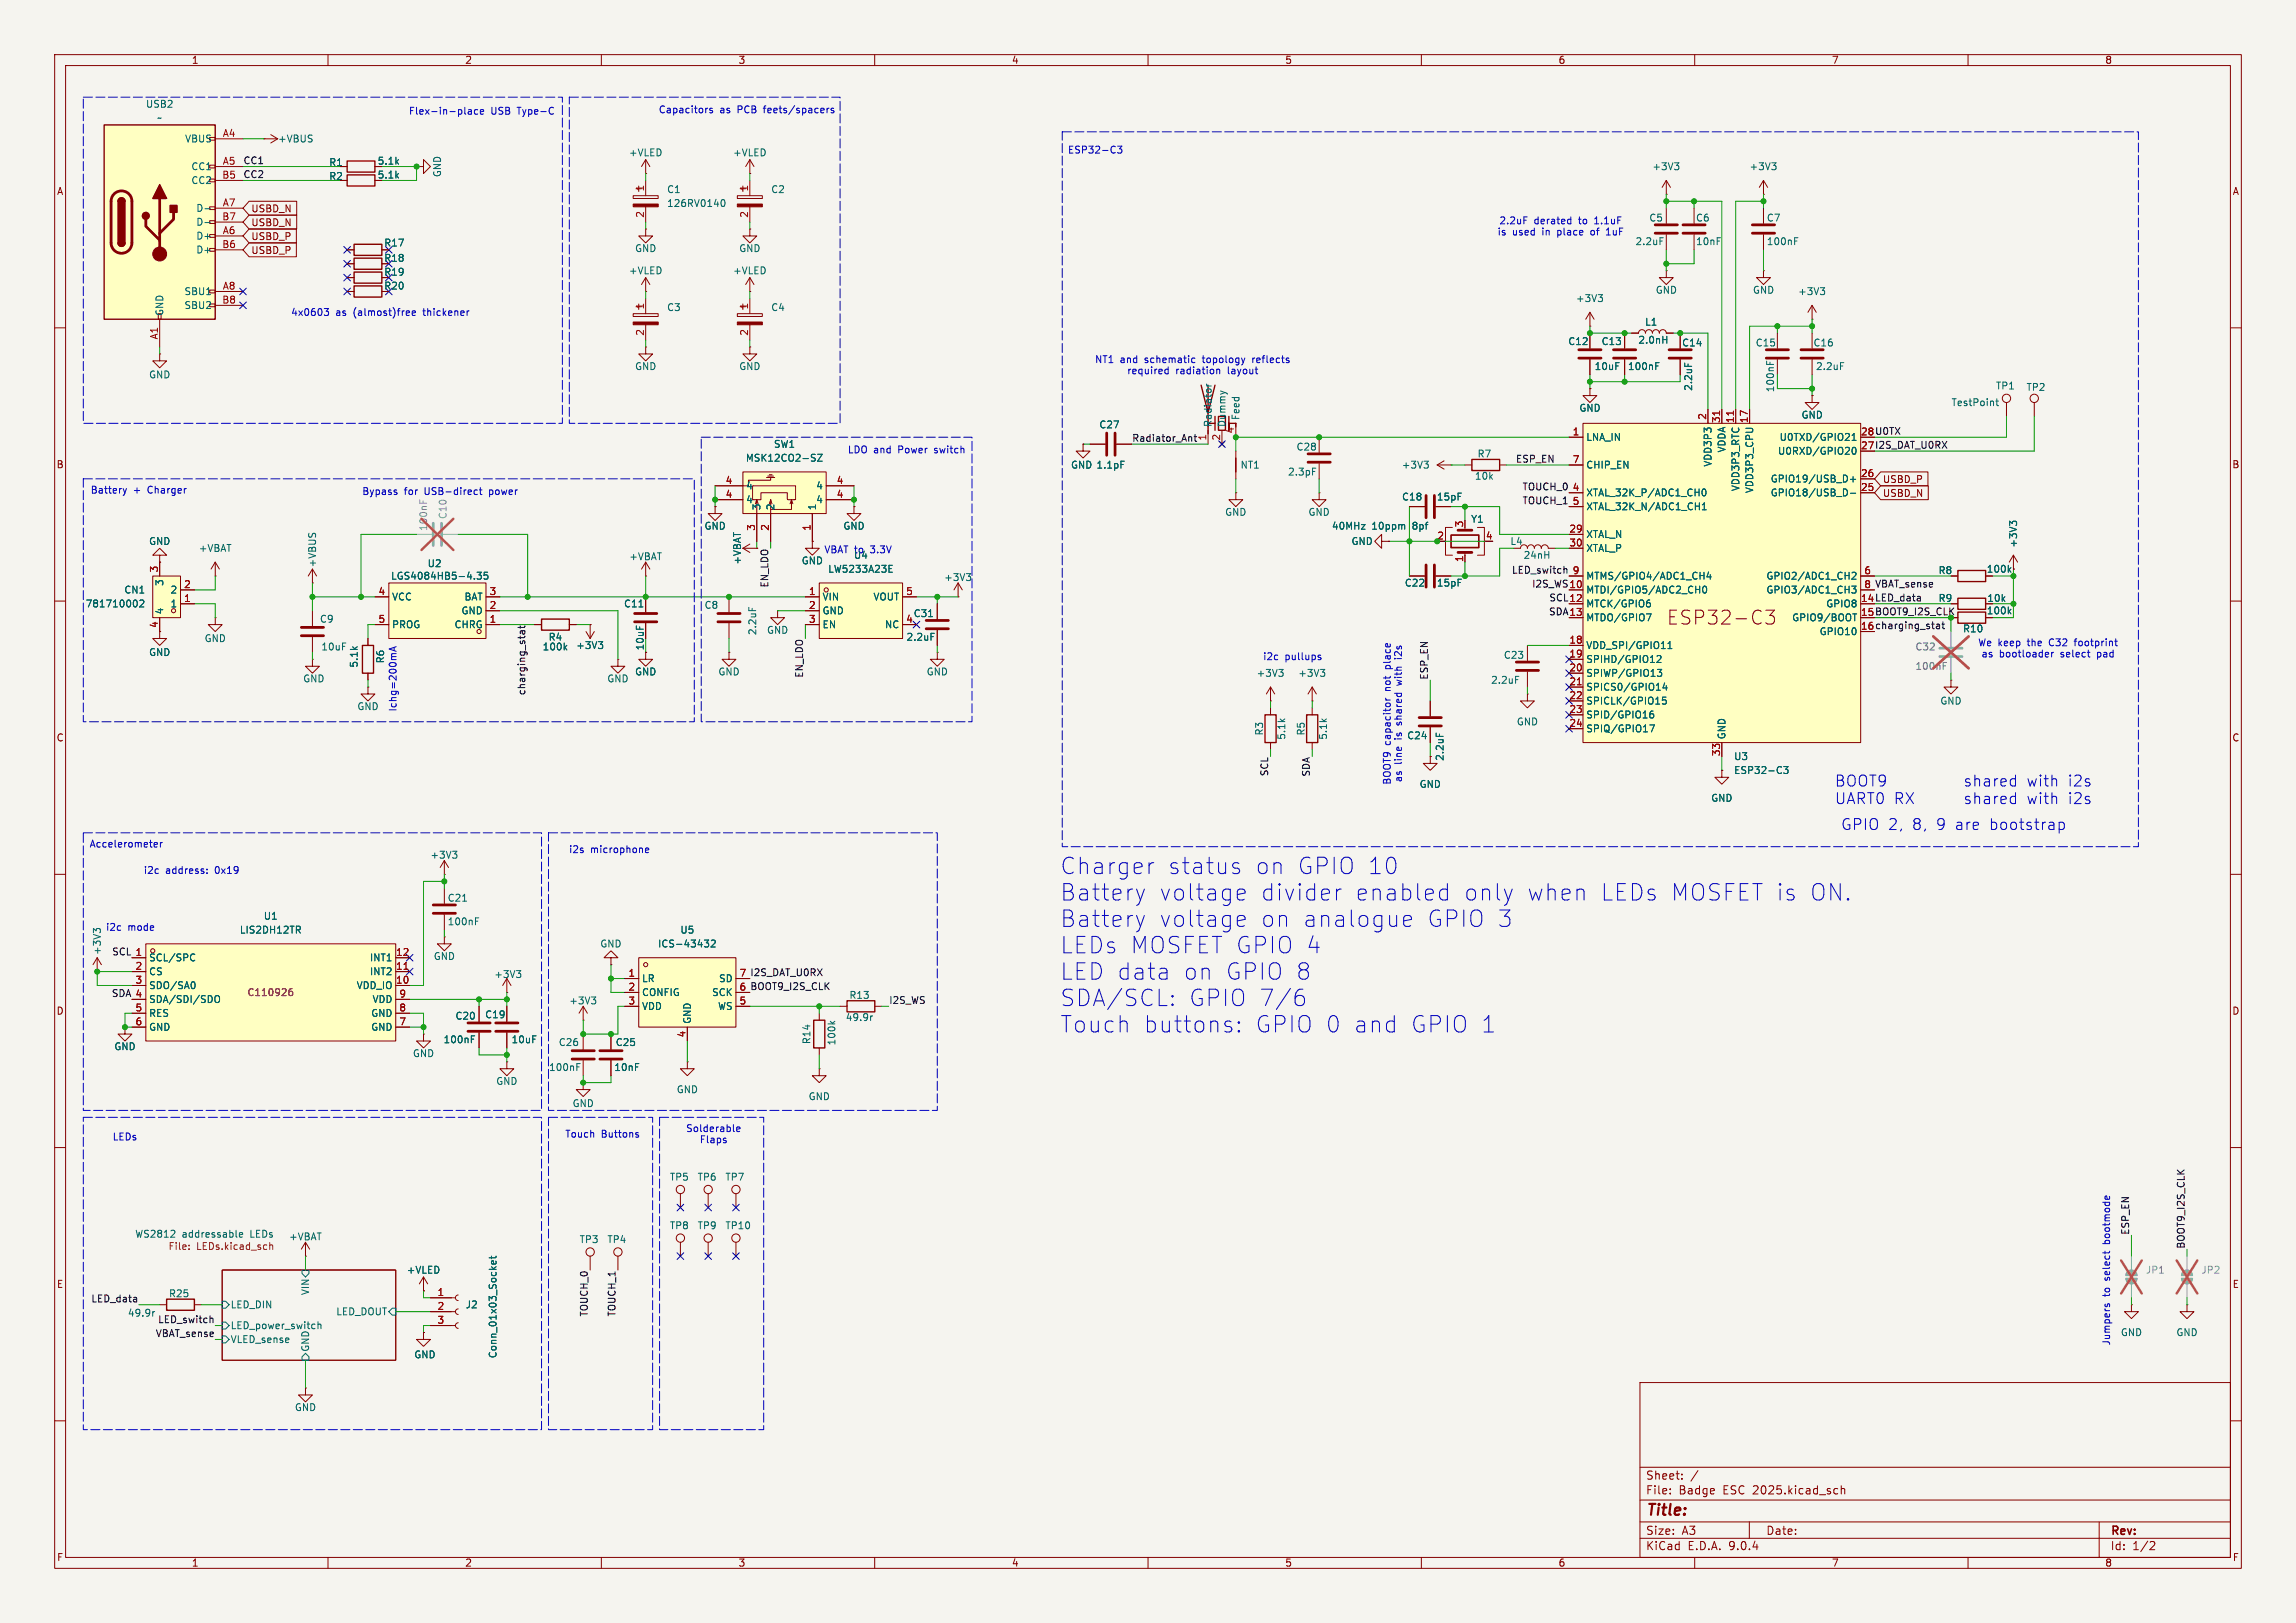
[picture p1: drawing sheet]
<svg xmlns="http://www.w3.org/2000/svg" width="420mm" height="297mm" viewBox="0 0 420 297" stroke-linecap="round" stroke-linejoin="round" font-family="sans-serif">
<defs><g id="words">
<g font-size="4.2" fill="#0000c2">
<text x="193.8" y="160.2">Charger</text>
<text x="213.4" y="160.2">status</text>
<text x="229.2" y="160.2">on</text>
<text x="236.8" y="160.2">GPIO 10</text>
<text x="193.8" y="165">Battery</text>
<text x="211.8" y="165">voltage</text>
<text x="230.2" y="165">divider</text>
<text x="247.4" y="165">enabled</text>
<text x="267.1" y="165">only</text>
<text x="278.5" y="165">when</text>
<text x="291.8" y="165">LEDs MOSFET is</text>
<text x="329.7" y="165">ON.</text>
<text x="193.8" y="169.9">Battery</text>
<text x="211.8" y="169.9">voltage</text>
<text x="230.2" y="169.9">on</text>
<text x="237.8" y="169.9">analogue</text>
<text x="260.4" y="169.9">GPIO 3</text>
<text x="193.8" y="174.7">LEDs MOSFET GPIO 4</text>
<text x="193.8" y="179.5">LED data</text>
<text x="216.1" y="179.5">on</text>
<text x="223.7" y="179.5">GPIO 8</text>
<text x="193.8" y="184.4">SDA/SCL:</text>
<text x="217.2" y="184.4">GPIO 7/6</text>
<text x="193.8" y="189.2">Touch</text>
<text x="208.9" y="189.2">buttons:</text>
<text x="229.2" y="189.2">GPIO 0 and</text>
<text x="257.2" y="189.2">GPIO 1</text>
</g>
<text font-size="3.5" fill="#840000" x="304.9" y="114.5">ESP32-C3</text>
<g font-size="2.8" fill="#0000c2">
<text x="335.6" y="144.1">BOOT9 shared</text>
<text x="335.6" y="147.4">UART0 RX shared</text>
<text x="371" y="147.4">with</text>
<text x="373.9" y="144.1">with</text>
<text x="378.6" y="147.4">i2s</text>
<text x="381.5" y="144.1">i2s</text>
<text x="336.7" y="152.1">GPIO 2,</text>
<text x="349.8" y="152.1">8,</text>
<text x="354.2" y="152.1">9 are</text>
<text x="364.1" y="152.1">bootstrap</text>
</g>
<text font-size="2.8" fill="#840000" x="301" y="277.9">Title:</text>
<g font-size="2.1" fill="#840000">
<text x="301" y="273.7">File:</text>
<text x="301" y="271">Sheet:</text>
<text x="307.1" y="273.7">Badge</text>
<text x="315.2" y="273.7">ESC 2025.kicad_sch</text>
<text x="301" y="281.1">Size:</text>
<text x="307.6" y="281.1">A3</text>
<text x="323" y="281.1">Date:</text>
<text x="386" y="281.3">Rev:</text>
<text x="301" y="283.9">KiCad</text>
<text x="308.7" y="283.9">E.D.A.</text>
<text x="316.3" y="283.9">9.0.4</text>
<text x="386" y="283.9">Id:</text>
<text x="390.1" y="283.9">1/2</text>
</g>
<g font-size="1.8" fill="#840000">
<text x="35" y="11.9">1</text>
<text x="85" y="11.9">2</text>
<text x="135" y="11.9">3</text>
<text x="185" y="11.9">4</text>
<text x="235" y="11.9">5</text>
<text x="285" y="11.9">6</text>
<text x="335" y="11.9">7</text>
<text x="385" y="11.9">8</text>
<text x="10.3" y="35.9">A</text>
<text x="69" y="32.9">5.1k</text>
<text x="69" y="30.3">5.1k</text>
<text x="408.3" y="35.9">A</text>
<text x="45.9" y="39.1">USBD_N</text>
<text x="45.9" y="41.6">USBD_N</text>
<text x="45.9" y="46.7">USBD_P</text>
<text x="45.9" y="44.1">USBD_P</text>
<text x="70.2" y="45.3">R17</text>
<text x="70.2" y="50.6">R19</text>
<text x="70.2" y="53.2">R20</text>
<text x="70.2" y="48.1">R18</text>
<text x="340.3" y="79.8">28 U0TX</text>
<text x="340.3" y="82.3">27 I2S_DAT_U0RX</text>
<text x="10.3" y="85.9">B</text>
<text x="344.3" y="88.6">USBD_P</text>
<text x="408.2" y="85.9">B</text>
<text x="262.7" y="91.8">15pF</text>
<text x="344.3" y="91.1">USBD_N</text>
<text x="363.3" y="105">100k</text>
<text x="340.3" y="110.2">14 LED_data</text>
<text x="363.3" y="112.6">100k</text>
<text x="363.4" y="110.3">10k</text>
<text x="29" y="115" transform="rotate(-90 29 115)">4</text>
<text x="340.3" y="115.3">16 charging_stat</text>
<text x="10.3" y="135.9">C</text>
<text x="408.2" y="135.9">C</text>
<text x="10.3" y="185.9">D</text>
<text x="408.2" y="185.9">D</text>
<text x="10.3" y="235.9">E</text>
<text x="408.3" y="235.9">E</text>
<text x="10.3" y="285.9">F</text>
<text x="35" y="286.9">1</text>
<text x="85" y="286.9">2</text>
<text x="135" y="286.9">3</text>
<text x="185" y="286.9">4</text>
<text x="235" y="286.9">5</text>
<text x="285" y="286.9">6</text>
<text x="335" y="286.9">7</text>
<text x="385" y="286.9">8</text>
<text x="408.3" y="285.9">F</text>
</g>
<g font-size="1.8" fill="#006464">
<text x="26.6" y="19.9">USB2</text>
<text x="28.7" y="22.5">~</text>
<text x="33.8" y="26.3">VBUS</text>
<text x="50.8" y="26.3">+VBUS</text>
<text x="115" y="28.8">+VLED</text>
<text x="134" y="28.8">+VLED</text>
<text x="34.9" y="31.3">CC1</text>
<text x="34.9" y="33.9">CC2</text>
<text x="60.1" y="33.1">R2</text>
<text x="60.1" y="30.6">R1</text>
<text x="80.9" y="32.5" transform="rotate(-90 80.9 32.5)">GND</text>
<text x="121.9" y="35.5">C1</text>
<text x="141" y="35.5">C2</text>
<text x="302.2" y="31.3">+3V3</text>
<text x="319.9" y="31.3">+3V3</text>
<text x="35.8" y="39">D-</text>
<text x="35.8" y="41.5">D-</text>
<text x="121.9" y="38.1">126RV0140</text>
<text x="301.6" y="40.7">C5</text>
<text x="310.1" y="40.7">C6</text>
<text x="323.1" y="40.7">C7</text>
<text x="35.8" y="44">D+</text>
<text x="35.8" y="46.6">D+</text>
<text x="116.1" y="46.3">GND</text>
<text x="135.1" y="46.3">GND</text>
<text x="299.1" y="45.1">2.2uF</text>
<text x="310.1" y="45.1">10nF</text>
<text x="323.1" y="45.1">100nF</text>
<text x="115" y="50.4">+VLED</text>
<text x="134" y="50.4">+VLED</text>
<text x="302.8" y="53.9">GND</text>
<text x="320.6" y="53.9">GND</text>
<text x="30.1" y="57.9" transform="rotate(-90 30.1 57.9)">GND</text>
<text x="33.6" y="54.2">SBU1</text>
<text x="33.6" y="56.7">SBU2</text>
<text x="121.9" y="57.1">C3</text>
<text x="141" y="57.1">C4</text>
<text x="288.2" y="55.5">+3V3</text>
<text x="300.8" y="59.8">L1</text>
<text x="328.8" y="54.2">+3V3</text>
<text x="286.8" y="63.3">C12</text>
<text x="292.9" y="63.3">C13</text>
<text x="299.6" y="63.1">2.0nH</text>
<text x="307.6" y="63.6">C14</text>
<text x="321.1" y="63.6">C15</text>
<text x="331.6" y="63.6">C16</text>
<text x="27.2" y="69.4">GND</text>
<text x="116.1" y="67.9">GND</text>
<text x="135.1" y="67.9">GND</text>
<text x="291.6" y="67.9">10uF</text>
<text x="297.7" y="67.9">100nF</text>
<text x="309.7" y="71.6" transform="rotate(-90 309.7 71.6)">2.2uF</text>
<text x="332.1" y="67.9">2.2uF</text>
<text x="365" y="71.5">TP1</text>
<text x="370.6" y="71.7">TP2</text>
<text x="226.9" y="77" transform="rotate(-90 226.9 77)">Feed</text>
<text x="288.8" y="75.5">GND</text>
<text x="329.4" y="76.8">GND</text>
<text x="356.9" y="74.5">TestPoint</text>
<text x="141.5" y="82.1">SW1</text>
<text x="201" y="78.6">C27</text>
<text x="221.8" y="78.2" transform="rotate(-90 221.8 78.2)">Radiator</text>
<text x="224.4" y="78.2" transform="rotate(-90 224.4 78.2)">Dummy</text>
<text x="237.1" y="82.7">C28</text>
<text x="270.2" y="83.9">R7</text>
<text x="290.1" y="80.9">LNA_IN</text>
<text x="315.8" y="82.9" transform="rotate(-90 315.8 82.9)">VDDA</text>
<text x="325.1" y="83.4">U0RXD/GPIO20</text>
<text x="325.4" y="80.9">U0TXD/GPIO21</text>
<text x="136.3" y="84.7">MSK12CO2-SZ</text>
<text x="136.4" y="89.8">4</text>
<text x="149.2" y="89.8">4</text>
<text x="195.8" y="86">GND 1.1pF</text>
<text x="226.8" y="86">NT1</text>
<text x="235.5" y="87.2">2.3pF</text>
<text x="256.3" y="86">+3V3</text>
<text x="269.7" y="88">10k</text>
<text x="290.1" y="86">CHIP_EN</text>
<text x="313.3" y="85.5" transform="rotate(-90 313.3 85.5)">VDD3P3</text>
<text x="318.4" y="90" transform="rotate(-90 318.4 90)">VDD3P3_RTC</text>
<text x="323.8" y="88.5">GPIO19/USB_D+</text>
<text x="136.4" y="92.3">4</text>
<text x="139.3" y="93.5" transform="rotate(-90 139.3 93.5)">3</text>
<text x="141.8" y="93.5" transform="rotate(-90 141.8 93.5)">2</text>
<text x="149.2" y="92.3">4</text>
<text x="149.5" y="93.5" transform="rotate(-90 149.5 93.5)">1</text>
<text x="224" y="94.6">GND</text>
<text x="239.2" y="94.6">GND</text>
<text x="256.4" y="91.8">C18</text>
<text x="269" y="95.9">Y1</text>
<text x="290.1" y="91">XTAL_32K_P/ADC1_CH0</text>
<text x="290.1" y="93.6">XTAL_32K_N/ADC1_CH1</text>
<text x="320.9" y="90.3" transform="rotate(-90 320.9 90.3)">VDD3P3_CPU</text>
<text x="323.8" y="91">GPIO18/USB_D-</text>
<text x="27.2" y="99.9">GND</text>
<text x="36.3" y="101.2">+VBAT</text>
<text x="128.8" y="97.1">GND</text>
<text x="154.2" y="97.1">GND</text>
<text x="243.5" y="97.1">40MHz</text>
<text x="247.1" y="99.9">GND</text>
<text x="250.9" y="97.1">10ppm</text>
<text x="258.5" y="97.1">8pf</text>
<text x="276.2" y="99.9">L4</text>
<text x="290.1" y="98.7">XTAL_N</text>
<text x="290.1" y="101.2">XTAL_P</text>
<text x="369.2" y="100.3" transform="rotate(-90 369.2 100.3)">+3V3</text>
<text x="30.1" y="107.3" transform="rotate(-90 30.1 107.3)">3</text>
<text x="58" y="103.9" transform="rotate(-90 58 103.9)">+VBUS</text>
<text x="71.4" y="106.3">LGS4084HB5-4.35</text>
<text x="78.1" y="104">U2</text>
<text x="115" y="102.7">+VBAT</text>
<text x="135.7" y="103.4" transform="rotate(-90 135.7 103.4)">+VBAT</text>
<text x="146.6" y="103.5">GND</text>
<text x="151.4" y="105">LW5233A23E</text>
<text x="156.1" y="102.5">U4</text>
<text x="172.6" y="106.5">+3V3</text>
<text x="256.9" y="107.5">C22</text>
<text x="262.7" y="107.5">15pF</text>
<text x="278.6" y="102.5">24nH</text>
<text x="290.1" y="106.3">MTMS/GPIO4/ADC1_CH4</text>
<text x="323" y="106.3">GPIO2/ADC1_CH2</text>
<text x="354.5" y="105.3">R8</text>
<text x="15.6" y="111.4">781710002</text>
<text x="22.6" y="108.8">CN1</text>
<text x="30.1" y="112.5" transform="rotate(-90 30.1 112.5)">4</text>
<text x="31.1" y="111.4">1</text>
<text x="31.1" y="108.8">2</text>
<text x="71.6" y="110.1">VCC</text>
<text x="84.3" y="112.6">GND</text>
<text x="84.9" y="110.1">BAT</text>
<text x="114.1" y="111.4">C11</text>
<text x="128.8" y="111.6">C8</text>
<text x="150.4" y="110.1">VIN</text>
<text x="150.4" y="112.6">GND</text>
<text x="159.7" y="110.1">VOUT</text>
<text x="167" y="113.1">C31</text>
<text x="290.1" y="108.8">MTDI/GPIO5/ADC2_CH0</text>
<text x="290.1" y="111.4">MTCK/GPIO6</text>
<text x="290.1" y="113.9">MTDO/GPIO7</text>
<text x="323" y="108.8">GPIO3/ADC1_CH3</text>
<text x="327.7" y="113.9">GPIO9/BOOT</text>
<text x="334" y="111.4">GPIO8</text>
<text x="354.5" y="110.3">R9</text>
<text x="37.3" y="117.7">GND</text>
<text x="58.4" y="114.1">C9</text>
<text x="58.7" y="119.2">10uF</text>
<text x="71.6" y="115.2">PROG</text>
<text x="83" y="115.2">CHRG</text>
<text x="99.2" y="119.2">100k</text>
<text x="100.3" y="117.4">R4</text>
<text x="105.3" y="119">+3V3</text>
<text x="118" y="119.1" transform="rotate(-90 118 119.1)">10uF</text>
<text x="138.5" y="116.3" transform="rotate(-90 138.5 116.3)">2.2uF</text>
<text x="140.2" y="116.2">GND</text>
<text x="150.4" y="115.2">EN</text>
<text x="161.8" y="115.2">NC</text>
<text x="165.7" y="117.4">2.2uF</text>
<text x="290.1" y="119">VDD_SPI/GPIO11</text>
<text x="332.8" y="116.4">GPIO10</text>
<text x="359" y="115.9">R10</text>
<text x="27.2" y="120.2">GND</text>
<text x="55.4" y="125.1">GND</text>
<text x="65.6" y="122.3" transform="rotate(-90 65.6 122.3)">5.1k</text>
<text x="70.5" y="121.5" transform="rotate(-90 70.5 121.5)">R6</text>
<text x="111" y="125.1">GND</text>
<text x="116.1" y="123.8">GND</text>
<text x="131.3" y="123.8">GND</text>
<text x="169.4" y="123.8">GND</text>
<text x="229.8" y="124.1">+3V3</text>
<text x="237.4" y="124.1">+3V3</text>
<text x="272.7" y="125.3">2.2uF</text>
<text x="275" y="120.8">C23</text>
<text x="290.1" y="121.5">SPIHD/GPIO12</text>
<text x="290.1" y="124.1">SPIWP/GPIO13</text>
<text x="65.3" y="130.1">GND</text>
<text x="290.1" y="126.6">SPICS0/GPIO14</text>
<text x="290.1" y="129.1">SPICLK/GPIO15</text>
<text x="290.1" y="131.7">SPID/GPIO16</text>
<text x="354.8" y="129.1">GND</text>
<text x="231.2" y="134.7" transform="rotate(-90 231.2 134.7)">R3</text>
<text x="235.3" y="135.5" transform="rotate(-90 235.3 135.5)">5.1k</text>
<text x="238.9" y="134.7" transform="rotate(-90 238.9 134.7)">R5</text>
<text x="242.9" y="135.5" transform="rotate(-90 242.9 135.5)">5.1k</text>
<text x="257.3" y="135.5">C24</text>
<text x="277.4" y="132.9">GND</text>
<text x="290.1" y="134.2">SPIQ/GPIO17</text>
<text x="315.8" y="135.4" transform="rotate(-90 315.8 135.4)">GND</text>
<text x="264.3" y="139.3" transform="rotate(-90 264.3 139.3)">2.2uF</text>
<text x="317.1" y="139.3">U3</text>
<text x="317.1" y="141.8">ESP32-C3</text>
<text x="259.6" y="144.4">GND</text>
<text x="312.9" y="146.9">GND</text>
<text x="78.6" y="157.3">+3V3</text>
<text x="81.8" y="165.2">C21</text>
<text x="43.8" y="171">LIS2DH12TR</text>
<text x="48.2" y="168.5">U1</text>
<text x="81.8" y="169.5">100nF</text>
<text x="109.7" y="173.6">GND</text>
<text x="120.3" y="173.6">ICS-43432</text>
<text x="124.4" y="171">U5</text>
<text x="18.6" y="174.9" transform="rotate(-90 18.6 174.9)">+3V3</text>
<text x="27.2" y="176.1">SCL/SPC</text>
<text x="27.2" y="178.7">CS</text>
<text x="67.6" y="176.1">INT1</text>
<text x="67.6" y="178.7">INT2</text>
<text x="79.2" y="175.9">GND</text>
<text x="90.3" y="179.2">+3V3</text>
<text x="117.3" y="179.9">LR</text>
<text x="131.4" y="179.9">SD</text>
<text x="27.2" y="181.2">SDO/SA0</text>
<text x="27.2" y="183.7">SDA/SDI/SDO</text>
<text x="65.1" y="181.2">VDD_IO</text>
<text x="68.1" y="183.7">VDD</text>
<text x="104" y="184">+3V3</text>
<text x="117.3" y="182.5">CONFIG</text>
<text x="117.3" y="185">VDD</text>
<text x="130.2" y="182.5">SCK</text>
<text x="131.2" y="185">WS</text>
<text x="155.3" y="183">R13</text>
<text x="27.2" y="186.3">RES</text>
<text x="27.2" y="188.8">GND</text>
<text x="67.8" y="186.3">GND</text>
<text x="67.8" y="188.8">GND</text>
<text x="81" y="191.1">100nF</text>
<text x="83.2" y="186.8">C20</text>
<text x="88.7" y="186.5">C19</text>
<text x="93.5" y="191.1">10uF</text>
<text x="102.1" y="191.6">C26</text>
<text x="112.5" y="191.6">C25</text>
<text x="126.6" y="187.5" transform="rotate(-90 126.6 187.5)">GND</text>
<text x="148.4" y="191.2" transform="rotate(-90 148.4 191.2)">R14</text>
<text x="153" y="191.4" transform="rotate(-90 153 191.4)">100k</text>
<text x="154.6" y="187">49.9r</text>
<text x="20.8" y="192.4">GND</text>
<text x="75.4" y="193.6">GND</text>
<text x="100.3" y="196.2">100nF</text>
<text x="112.3" y="196.2">10nF</text>
<text x="90.7" y="198.7">GND</text>
<text x="104.6" y="202.8">GND</text>
<text x="123.7" y="200.3">GND</text>
<text x="147.8" y="201.5">GND</text>
<text x="122.4" y="216.3">TP5</text>
<text x="127.5" y="216.3">TP6</text>
<text x="132.6" y="216.3">TP7</text>
<text x="24.6" y="226.6">WS2812</text>
<text x="33.3" y="226.6">addressable</text>
<text x="45.9" y="226.6">LEDs</text>
<text x="52.8" y="227.2">+VBAT</text>
<text x="105.9" y="227.7">TP3</text>
<text x="111" y="227.7">TP4</text>
<text x="122.4" y="225.1">TP8</text>
<text x="127.5" y="225.1">TP9</text>
<text x="132.6" y="225.1">TP10</text>
<text x="74.3" y="233.3">+VLED</text>
<text x="30.8" y="237.6">R25</text>
<text x="42.1" y="239.6">LED_DIN</text>
<text x="56.7" y="237.1" transform="rotate(-90 56.7 237.1)">VIN</text>
<text x="85.1" y="239.6">J2</text>
<text x="23.3" y="241.1">49.9r</text>
<text x="42.1" y="243.4">LED_power_switch</text>
<text x="42.1" y="246">VLED_sense</text>
<text x="61.4" y="240.9">LED_DOUT</text>
<text x="387.9" y="244.7">GND</text>
<text x="398" y="244.7">GND</text>
<text x="56.7" y="247.5" transform="rotate(-90 56.7 247.5)">GND</text>
<text x="75.7" y="248.8">GND</text>
<text x="91" y="248.7" transform="rotate(-90 91 248.7)">Conn_01x03_Socket</text>
<text x="53.8" y="258.4">GND</text>
</g>
<g font-size="1.8" fill="#0000c2">
<text x="74.7" y="21.2">Flex-in-place</text>
<text x="89.8" y="21.2">USB</text>
<text x="94.8" y="21.2">Type-C</text>
<text x="120.4" y="20.9">Capacitors</text>
<text x="131.7" y="20.9">as</text>
<text x="135" y="20.9">PCB</text>
<text x="140" y="20.9">feets/spacers</text>
<text x="195.3" y="28.3">ESP32-C3</text>
<text x="274.2" y="41.2">2.2uF</text>
<text x="280.6" y="41.2">derated</text>
<text x="288.9" y="41.2">to</text>
<text x="292" y="41.2">1.1uF</text>
<text x="273.8" y="43.3">is</text>
<text x="276.6" y="43.3">used</text>
<text x="282.2" y="43.3">in</text>
<text x="285.2" y="43.3">place</text>
<text x="291.5" y="43.3">of</text>
<text x="294.5" y="43.3">1uF</text>
<text x="53.2" y="58">4x0603</text>
<text x="61.4" y="58">as</text>
<text x="64.8" y="58">(almost)free</text>
<text x="77.7" y="58">thickener</text>
<text x="200.2" y="66.6">NT1</text>
<text x="204.9" y="66.6">and</text>
<text x="206.1" y="68.7">required</text>
<text x="209.5" y="66.6">schematic</text>
<text x="215.1" y="68.7">radiation</text>
<text x="220.3" y="66.6">topology</text>
<text x="224.7" y="68.7">layout</text>
<text x="229.6" y="66.6">reflects</text>
<text x="155" y="83.2">LDO and</text>
<text x="164.4" y="83.2">Power</text>
<text x="171.2" y="83.2">switch</text>
<text x="16.5" y="90.5">Battery</text>
<text x="24.4" y="90.5">+</text>
<text x="27.1" y="90.5">Charger</text>
<text x="66.2" y="90.8">Bypass</text>
<text x="73.9" y="90.8">for</text>
<text x="77.8" y="90.8">USB-direct</text>
<text x="89.8" y="90.8">power</text>
<text x="150.7" y="101.5">VBAT to</text>
<text x="159.3" y="101.5">3.3V</text>
<text x="256.6" y="119.9" transform="rotate(-90 256.6 119.9)">i2s</text>
<text x="361.8" y="118.5">We keep</text>
<text x="371" y="118.5">the</text>
<text x="375.1" y="118.5">C32</text>
<text x="380" y="118.5">footprint</text>
<text x="231" y="121">i2c</text>
<text x="235" y="121">pullups</text>
<text x="254.6" y="122.2" transform="rotate(-90 254.6 122.2)">place</text>
<text x="256.6" y="124.9" transform="rotate(-90 256.6 124.9)">with</text>
<text x="362.4" y="120.5">as</text>
<text x="365.7" y="120.5">bootloader</text>
<text x="377" y="120.5">select</text>
<text x="383.9" y="120.5">pad</text>
<text x="72.7" y="130.3" transform="rotate(-90 72.7 130.3)">Ichg=200mA</text>
<text x="254.6" y="126.4" transform="rotate(-90 254.6 126.4)">not</text>
<text x="254.6" y="136.4" transform="rotate(-90 254.6 136.4)">capacitor</text>
<text x="256.6" y="135.2" transform="rotate(-90 256.6 135.2)">is</text>
<text x="256.6" y="132.4" transform="rotate(-90 256.6 132.4)">shared</text>
<text x="254.6" y="143.7" transform="rotate(-90 254.6 143.7)">BOOT9</text>
<text x="256.6" y="143.2" transform="rotate(-90 256.6 143.2)">as</text>
<text x="256.6" y="139.9" transform="rotate(-90 256.6 139.9)">line</text>
<text x="16.3" y="155.3">Accelerometer</text>
<text x="26.2" y="160.1">i2c</text>
<text x="30.3" y="160.1">address:</text>
<text x="39.4" y="160.1">0x19</text>
<text x="104" y="156.3">i2s</text>
<text x="108" y="156.3">microphone</text>
<text x="19.3" y="170.5">i2c</text>
<text x="23.4" y="170.5">mode</text>
<text x="20.5" y="208.9">LEDs</text>
<text x="103.3" y="208.4">Touch</text>
<text x="110" y="208.4">Buttons</text>
<text x="125.4" y="207.4">Solderable</text>
<text x="127.9" y="209.4">Flaps</text>
<text x="386.2" y="227.4" transform="rotate(-90 386.2 227.4)">bootmode</text>
<text x="386.2" y="237.3" transform="rotate(-90 386.2 237.3)">to</text>
<text x="386.2" y="234.2" transform="rotate(-90 386.2 234.2)">select</text>
<text x="386.2" y="246.3" transform="rotate(-90 386.2 246.3)">Jumpers</text>
</g>
<g font-size="1.8" fill="#a90000">
<text x="40.7" y="25.1">A4</text>
<text x="40.6" y="32.8">B5</text>
<text x="40.7" y="30.2">A5</text>
<text x="117.9" y="35.1" transform="rotate(-90 117.9 35.1)">1</text>
<text x="136.9" y="35.1" transform="rotate(-90 136.9 35.1)">1</text>
<text x="40.6" y="40.4">B7</text>
<text x="40.7" y="37.8">A7</text>
<text x="117.9" y="39.9" transform="rotate(-90 117.9 39.9)">2</text>
<text x="136.9" y="39.9" transform="rotate(-90 136.9 39.9)">2</text>
<text x="40.6" y="45.5">B6</text>
<text x="40.7" y="42.9">A6</text>
<text x="40.7" y="53.1">A8</text>
<text x="40.6" y="55.6">B8</text>
<text x="117.9" y="56.7" transform="rotate(-90 117.9 56.7)">1</text>
<text x="136.9" y="56.7" transform="rotate(-90 136.9 56.7)">1</text>
<text x="29" y="62.2" transform="rotate(-90 29 62.2)">A1</text>
<text x="117.9" y="61.5" transform="rotate(-90 117.9 61.5)">2</text>
<text x="136.9" y="61.5" transform="rotate(-90 136.9 61.5)">2</text>
<text x="312.2" y="76.9" transform="rotate(-90 312.2 76.9)">2</text>
<text x="314.7" y="77.5" transform="rotate(-90 314.7 77.5)">31</text>
<text x="317.2" y="77.5" transform="rotate(-90 317.2 77.5)">11</text>
<text x="319.8" y="77.5" transform="rotate(-90 319.8 77.5)">17</text>
<text x="220.7" y="80.7" transform="rotate(-90 220.7 80.7)">1</text>
<text x="223.3" y="80.7" transform="rotate(-90 223.3 80.7)">2</text>
<text x="225.8" y="79.4" transform="rotate(-90 225.8 79.4)">4</text>
<text x="287.6" y="79.8">1</text>
<text x="340.3" y="79.8">28</text>
<text x="340.3" y="82.3">27</text>
<text x="132.6" y="88.6">4</text>
<text x="153" y="88.6">4</text>
<text x="287.6" y="84.8">7</text>
<text x="287.6" y="89.9">4</text>
<text x="340.3" y="87.4">26</text>
<text x="340.3" y="89.9">25</text>
<text x="132.6" y="91.2">4</text>
<text x="153" y="91.2">4</text>
<text x="287.6" y="92.5">5</text>
<text x="138.2" y="97.2" transform="rotate(-90 138.2 97.2)">3</text>
<text x="140.7" y="97.2" transform="rotate(-90 140.7 97.2)">2</text>
<text x="148.3" y="97.2" transform="rotate(-90 148.3 97.2)">1</text>
<text x="262.8" y="98.8">2</text>
<text x="267.7" y="96.6" transform="rotate(-90 267.7 96.6)">3</text>
<text x="271.7" y="98.8">4</text>
<text x="287" y="97.5">29</text>
<text x="287" y="100.1">30</text>
<text x="29" y="104.8" transform="rotate(-90 29 104.8)">3</text>
<text x="33.6" y="107.7">2</text>
<text x="267.7" y="102.9" transform="rotate(-90 267.7 102.9)">1</text>
<text x="287" y="107.7">10</text>
<text x="287.6" y="105.2">9</text>
<text x="340.9" y="105.2">6</text>
<text x="340.9" y="107.7">8</text>
<text x="33.6" y="110.2">1</text>
<text x="69.1" y="109">4</text>
<text x="89.5" y="111.5">2</text>
<text x="89.5" y="109">3</text>
<text x="147.9" y="109">1</text>
<text x="147.9" y="111.5">2</text>
<text x="165.7" y="109">5</text>
<text x="287" y="110.2">12</text>
<text x="287" y="112.8">13</text>
<text x="340.3" y="110.2">14</text>
<text x="340.3" y="112.8">15</text>
<text x="69.1" y="114">5</text>
<text x="89.5" y="114">1</text>
<text x="147.9" y="114">3</text>
<text x="165.7" y="114">4</text>
<text x="287" y="117.9">18</text>
<text x="340.3" y="115.3">16</text>
<text x="287" y="120.4">19</text>
<text x="287" y="122.9">20</text>
<text x="287" y="125.5">21</text>
<text x="287" y="128">22</text>
<text x="287" y="130.6">23</text>
<text x="287" y="133.1">24</text>
<text x="314.7" y="138.5" transform="rotate(-90 314.7 138.5)">33</text>
<text x="24.7" y="177.5">2</text>
<text x="24.7" y="175">1</text>
<text x="72.3" y="175">12</text>
<text x="72.3" y="177.5">11</text>
<text x="114.9" y="178.8">1</text>
<text x="135.2" y="178.8">7</text>
<text x="24.7" y="180.1">3</text>
<text x="24.7" y="185.2">5</text>
<text x="24.7" y="182.6">4</text>
<text x="72.3" y="180.1">10</text>
<text x="73" y="182.6">9</text>
<text x="73" y="185.2">8</text>
<text x="114.9" y="181.4">2</text>
<text x="114.9" y="183.9">3</text>
<text x="135.2" y="183.9">5</text>
<text x="135.2" y="181.4">6</text>
<text x="24.7" y="187.7">6</text>
<text x="73" y="187.7">7</text>
<text x="125.5" y="189.9" transform="rotate(-90 125.5 189.9)">4</text>
<text x="79.9" y="237.2">1</text>
<text x="79.9" y="239.8">2</text>
<text x="79.9" y="242.3">3</text>
</g>
<g font-size="1.8" fill="#0f0f0f">
<text x="44.4" y="30.1">CC1</text>
<text x="44.4" y="32.7">CC2</text>
<text x="207" y="80.9">Radiator_Ant</text>
<text x="277.2" y="84.7">ESP_EN</text>
<text x="278.4" y="89.8">TOUCH_0</text>
<text x="278.4" y="92.4">TOUCH_1</text>
<text x="140.6" y="107.6" transform="rotate(-90 140.6 107.6)">EN_LDO</text>
<text x="276.5" y="105.1">LED_switch</text>
<text x="280.2" y="107.6">I2S_WS 10</text>
<text x="340.9" y="107.7">8 VBAT_sense</text>
<text x="283.2" y="112.7">SDA13</text>
<text x="283.3" y="110.1">SCL12</text>
<text x="147" y="124.1" transform="rotate(-90 147 124.1)">EN_LDO</text>
<text x="261.3" y="124.5" transform="rotate(-90 261.3 124.5)">ESP_EN</text>
<text x="96.2" y="127.3" transform="rotate(-90 96.2 127.3)">charging_stat</text>
<text x="232.1" y="142.1" transform="rotate(-90 232.1 142.1)">SCL</text>
<text x="239.7" y="142.2" transform="rotate(-90 239.7 142.2)">SDA</text>
<text x="20.4" y="174.9">SCL 1</text>
<text x="135.2" y="178.8">7 I2S_DAT_U0RX</text>
<text x="20.4" y="182.5">SDA 4</text>
<text x="135.2" y="181.4">6 BOOT9_I2S_CLK</text>
<text x="162.6" y="183.8">I2S_WS</text>
<text x="389.5" y="226.1" transform="rotate(-90 389.5 226.1)">ESP_EN</text>
<text x="399.7" y="228.6" transform="rotate(-90 399.7 228.6)">BOOT9_I2S_CLK</text>
<text x="16.6" y="238.4">LED_data</text>
<text x="28.4" y="244.8">VBAT_sense</text>
<text x="28.8" y="242.2">LED_switch</text>
<text x="107.6" y="241" transform="rotate(-90 107.6 241)">TOUCH_0</text>
<text x="112.7" y="241" transform="rotate(-90 112.7 241)">TOUCH_1</text>
</g>
<g font-size="1.8" fill="#009600">
<text x="324.7" y="71.9" transform="rotate(-90 324.7 71.9)">100nF</text>
<text x="340.3" y="112.8">15 BOOT9_I2S_CLK</text>
</g>
<g font-size="1.8" fill="#939391">
<text x="81.9" y="95.1" transform="rotate(-90 81.9 95.1)">C10</text>
<text x="78.3" y="97.3" transform="rotate(-90 78.3 97.3)">100nF</text>
<text x="350.3" y="119.2">C32</text>
<text x="350.3" y="122.8">100nF</text>
<text x="392.4" y="233.3">JP1</text>
<text x="402.6" y="233.3">JP2</text>
</g>
<text font-size="1.8" fill="#840084" x="45.2" y="182.5">C110926</text>
<g font-size="1.8" fill="#725600">
<text x="30.7" y="229.1">File:</text>
<text x="36" y="229.1">LEDs.kicad_sch</text>
</g>
</g></defs>
<path d="M0 0h420v297h-420z" fill="#f5f4ef" stroke="#f5f4ef" stroke-width=".18"/>
<g fill="none" stroke="#840000" stroke-width=".18">
<path d="M10 10h400v277h-400zM12 12h396v273h-396zM60 10v2M110 10v2M160 10v2M210 10v2M260 10v2M310 10v2M360 10v2M62.2 33h1.3M134.9 35.8h4.5v.5h-4.5zM137.2 33v2.8"/>
<path d="M137.2 37.8v2.8M63.5 45.7h1.3M118.1 41.9v1.3h-1.3l1.3 1.3 1.3-1.3h-1.3M118.1 41.9h.1M137.2 53.3h.1M137.2 50.8l-.8 1.3M137.2 50.8l.7 1.3M137.2 50.8v2.5M10 60h2M118.1 63.5v1.3h-1.3l1.3 1.2 1.3-1.2h-1.3M118.1 63.5h.1M372.1 73.7v2.5"/>
<path d="M408 60h2M10 110h2M97.8 114.3h1.3M104.1 114.3h1.3M107.2 115.6l.7 1.2M107.9 114.3h.1M107.9 114.3v2.5M108.7 115.6l-.8 1.2M118.1 119.4v1.3h-1.3l1.3 1.2 1.3-1.2h-1.3M356.9 105.4h1.2M368.3 104.1h.1M368.3 101.6l.8 1.3"/>
<path d="M368.3 101.6l-.8 1.3M368.3 101.6v2.5M408 110h2M113 120.7v1.2h-1.2l1.2 1.3 1.3-1.3h-1.3M113 120.7h.1M232.4 129.5v1.3M232.4 135.9v1.3M240 129.5v1.3M240 135.9v1.3M356.9 124.5v1.2h-1.3l1.3 1.3 1.2-1.3h-1.2M356.9 124.5h.1M10 160h2"/>
<path d="M408 160h2M17.8 177.8h.1M17.8 175.3l.7 1.2M17.8 175.3l-.8 1.2M17.8 175.3v2.5M22.9 188v1.2h-1.3l1.3 1.3 1.2-1.3h-1.2M22.9 188h.1M10 210h2M408 210h2M40.6 232.4h31.8v16.5h-31.8zM300 253h108v32h-108zM10 260h2"/>
<path d="M300 278.5h108M300 274.5h108M300 268.5h108M305.5 273.2v.2M305.5 272.5v.1M307.7 270.5v.2M307.7 269.8v.1M310.6 269.1l-1.3 1.9M320 278.5v3M335.7 272.4l.5 .1M336.2 273.3l-.5 .1M336.8 272.5l.2-.1 .4 .1v.9"/>
<path d="M336.8 271.9v1.5M384 278.5v6.5M408 260h2M60 285v2M110 285v2M160 285v2M210 285v2M260 285v2M300 281.5h108M310 285v2M360 285v2M393.5 282.1l.5 .1 .2 .3-1 1.1h1"/>
<circle cx="372.1" cy="72.9" r=".76"/>
</g>
<g fill="none" stroke="#006464" stroke-width=".18">
<path d="M368.1 95.8l-.5-.4v.8M368.1 95.6l.2-.2h.3l.3 .2M103.3 118.5l.4 .4M103.7 118.1l-.5 .5M109.5 117.4h.7l-.4 .5M110 117.9l.2 .2v.3l-.2 .3M367.5 104.2l.3 .5M367.8 103.9l-.4 .5M17.6 170.3l-.5-.4v.8M17.6 170.2l.2-.3h.3l.3 .3M31.2 226.4h.8M31.9 225.3v.4"/>
<path d="M40.6 238.1h.7l.6 .7-.6 .6h-.7zM43.8 226l.6-.1-.1-.3h-.3l-.2 .1v.6h.5M55.2 232.4h1.3v.6l-.6 .7-.7-.7zM71.8 239.4h.6v1.3h-.6l-.7-.7zM40.6 241.9h.7l.6 .7-.6 .6h-.7zM40.6 244.5h.7l.6 .6-.6 .6h-.7zM55.9 247.6l.6 .7v.6h-1.3v-.6zM58.2 241.9v1.2M58.2 242.4l.1-.1 .4 .1v.7"/>
</g>
<path d="M34.6 228.5v.2M34.6 227.9v.1M49.3 227.4v1.3M49.3 227.9l.2-.1 .3 .1 .1 .8" fill="none" stroke="#725600" stroke-width=".18"/>
<path d="M63.5 32h5.1v2h-5.1zM64.8 44.7h5v2h-5zM99.1 113.3h5v2h-5zM358.1 104.4h5.1v2h-5.1zM231.4 130.8h2v5.1h-2zM239 130.8h2v5.1h-2z" fill="none" stroke="#840000" stroke-width=".25"/>
<path d="M134.9 37.3h4.5v.5h-4.5z" fill="#840000" stroke="#840000" stroke-width=".18"/>
<path d="M289.6 77.5h50.8v58.4h-50.8z" fill="#ffffc2"/>
<g fill="none" stroke="#840000" stroke-width=".18">
<path d="M289.6 77.5h50.8v58.4h-50.8zM312.4 74.9v2.6M315 74.9v2.6M317.5 74.9v2.6M320 74.9v2.6M287 80h2.6M287 85.1h2.6M287 90.2h2.6M287 92.7h2.6M287 97.8h2.6M340.4 90.2h2.5M340.4 87.6h2.5"/>
<path d="M118.1 105.4h.1M118.1 102.9l-.8 1.2M118.1 102.9l.8 1.2M118.1 102.9v2.5M287 100.3h2.6M287 105.4h2.6M287 108h2.6M287 110.5h2.6M287 113h2.6M287 118.1h2.6M323 111.7h1.6l-.9 .9a.69 .69 0 0 1 .9 .5v.6l-.3 .4-.9 .1-.4-.2M340.4 105.4h2.5"/>
<path d="M340.4 108h2.5M287 120.7h2.6M287 123.2h2.6M287 125.7h2.6M287 128.3h2.6M287 130.8h2.6M287 133.4h2.6M315 135.9v2.5M149.9 195.6v1.3h-1.3l1.3 1.2 1.2-1.2h-1.2M149.9 195.6h.1M149.9 185.4v1.3M149.9 191.8v1.2"/>
</g>
<g fill="none" stroke="#006464" stroke-width=".18">
<path d="M338.8 79.7l.3-.4v1.3M311.4 93.3h.7M311.4 92.4l.4-.4v1.3M311.5 89.6l.1-.1a.68 .68 0 0 1 .5 .6 .68 .68 0 0 1-.5 .6l-.3-.4zM337.7 89.5l.2 .5-.2 .7M338.5 87.7h.9M338.5 90.3h.9M338.8 80.6h.7M338.9 82l.2-.1a.68 .68 0 0 1 .4 .6 .68 .68 0 0 1-.4 .6l-.3-.5zM339 87.2v1M301.2 112.3h.8l-.5 1.3M301.4 110.3h.3l.2 .2-.1 .4-.4 .2"/>
<path d="M301.8 109.8l-.4 .1M305.1 118.7h.7M305.1 117.8l.4-.4v1.3M310.2 107.9h.7M310.9 107.3v1.2M311 105.3h.7M311.6 107.4l.2-.1a.68 .68 0 0 1 .4 .6 .68 .68 0 0 1-.4 .6l-.3-.5zM311.7 104.7v1.3M312.5 104.7l-.3 .9h.8M312.8 105.1v.9M338.7 107.3h.8l-.4 .4 .3 .2v.5l-.1 .1-.6-.1M338.8 104.8l.5-.1 .2 .4-.8 .9h.8"/>
<path d="M338.9 112.3h.7M339.3 112.3v1.3M301.8 132.7h.8l-.5 1.2M302.4 130.1l-.4 .1a.86 .86 0 0 0 0 1.2l.4-.1 .1-.5-.2-.2h-.3l-.2 .2M303.1 120.1l.5-.1 .2 .3-.8 .9h.8M303.2 122.5h.8l-.5 .5 .4 .1v.5l-.2 .2-.5-.2M304.5 125l-.3 .9h.8M304.7 127.6h-.6v.6l.2-.1h.4l.1 .2-.1 .4-.1 .1-.5-.1M304.8 125.5v.8M326.3 140.3h.8l-.5 .5 .4 .1v.5l-.2 .1-.5-.1M151.9 186.9l.5 .5M152.7 186.9l-.5 .4"/>
</g>
<path d="M314.5 75.2v.8M317.1 75.2v.8M288.5 125.3h.8" fill="none" stroke="#a90000" stroke-width=".18"/>
<path d="M148.8 186.7h2.1v5.1h-2.1z" fill="none" stroke="#840000" stroke-width=".25"/>
<path d="M26.7 172.7h45.7v17.8h-45.7z" fill="#ffffc2"/>
<g fill="none" stroke="#840000" stroke-width=".18">
<path d="M304.8 35.6h.1M304.8 33l.8 1.3M304.8 33l-.8 1.3M304.8 33v2.6M322.6 35.6h.1M322.6 33l.7 1.3M322.6 33l-.8 1.3M322.6 33v2.6M322.6 38.1v2.8M134.9 57.4h4.5v.5h-4.5zM137.2 54.6v2.8M137.2 59.4v2.8"/>
<path d="M322.6 49.5v1.3h-1.3l1.3 1.3 1.2-1.3h-1.2M322.6 49.5h.1M322.6 42.9v2.8M331.5 58.4h.1M331.5 55.9l.7 1.3M331.5 55.9l-.8 1.3M331.5 55.9v2.5M298.4 61h1.3a.64 .64 0 0 1 .7-.7 .64 .64 0 0 1 .6 .7 .64 .64 0 0 1 .6-.7 .64 .64 0 0 1 .7 .7 .64 .64 0 0 1 .6-.7 .64 .64 0 0 1 .6 .7 .64 .64 0 0 1 .7-.7 .64 .64 0 0 1 .6 .7h1.3M307.3 61v2.8M307.3 65.8v2.8M331.5 72.4v1.3h-1.3l1.3 1.2 1.2-1.2h-1.2M331.5 72.4h.1"/>
<path d="M226.1 90.2v1.2h1.2l-1.2 1.3-1.3-1.3h1.3M226.1 90.2h.1M356.9 113h1.2M356.9 110.5h1.2M240 128.3h.1M240 125.7l-.7 1.3M240 125.7l.8 1.3M240 125.7v2.6M261.6 138.4v1.3h1.3l-1.3 1.3-1.3-1.3h1.3M261.6 138.4h.1M315 141v1.2h-1.3l1.3 1.3 1.2-1.3h-1.2M315 141h.1"/>
<path d="M24.1 175.3h2.6M24.1 177.8h2.6M26.7 172.7h45.7v17.8h-45.7zM72.4 175.3h2.5M72.4 177.8h2.5M24.1 180.3h2.6M24.1 182.9h2.6M24.1 185.4h2.6M24.1 188h2.6M72.4 180.3h2.5M72.4 182.9h2.5M72.4 185.4h2.5"/>
<path d="M72.4 188h2.5M153.7 184.2h1.2M160 184.2h1.3M389.9 238.8v1.2h-1.3l1.3 1.3 1.3-1.3h-1.3M389.9 238.8h.1M400 238.8v1.2h-1.2l1.2 1.3 1.3-1.3h-1.3M400 238.8h.1"/>
<circle cx="27.9" cy="174" r=".38"/>
</g>
<g fill="none" stroke="#006464" stroke-width=".18">
<path d="M306.3 29.8h.8l-.4 .5M306.9 30.3l.2 .2v.3l-.2 .3M324.1 29.8h.8l-.4 .5M324.6 30.3l.3 .2v.3l-.3 .3M328.3 44.1h.4M328.3 43.5h.6M333 52.6h.8l-.5 .5M333.5 53.1l.3 .3v.3l-.3 .2M304.2 62.1h.7M304.9 61.5v1.3M308.2 66.4v.6M367.5 111.9l.3 .4"/>
<path d="M367.8 111.5l-.4 .5M241.5 122.5h.8l-.4 .5M242.1 123l.2 .2v.3l-.2 .3M35.3 174.6l.3 .1M35.4 179.6a.79 .79 0 0 1 0 1.3M35.6 175.7l-.3 .1M54.5 170.2l.4 .6M54.8 169.6l.1 .1-.1 .4M39.4 182.4l.2-.2a.43 .43 0 0 1 .6 .4v.4a.42 .42 0 0 1-.5 .5 .42 .42 0 0 1-.4-.5zM159.6 185.9l-.3 .3"/>
</g>
<path d="M73.9 177.4h.7" fill="none" stroke="#a90000" stroke-width=".18"/>
<path d="M52.9 181.5l.4-.1 .3 .2-.2 .5-.3 .1-.2-.1M53.4 180.9l-.3 .1-.2 .2" fill="none" stroke="#840084" stroke-width=".18"/>
<path d="M356.9 115.6v2.8M356.9 120.4v2.8M388.9 233.9h2a1.02 1.02 0 0 1-1 1 1.02 1.02 0 0 1-1-1zM389.2 232.7a1.02 1.02 0 0 1 1.1-.2 1.02 1.02 0 0 1 .6 .9h-2zM389.9 229.9v2.5M389.9 234.9v2.6M399 233.9h2.1a1.02 1.02 0 0 1-1.1 1 1.02 1.02 0 0 1-1-1zM399.3 232.7a1.02 1.02 0 0 1 1.1-.2 1.02 1.02 0 0 1 .7 .9h-2.1zM400 229.9v2.5M400 234.9v2.6" fill="none" stroke="#9c9b98" stroke-width=".18"/>
<g fill="#9c9b98" stroke="#9c9b98" stroke-width=".18">
<path d="M399 233.9h2.1a1.02 1.02 0 0 1-1.1 1 1.02 1.02 0 0 1-1-1z"/>
<path d="M399.3 232.7a1.02 1.02 0 0 1 1.1-.2 1.02 1.02 0 0 1 .7 .9h-2.1z"/>
<path d="M388.9 233.9h2a1.02 1.02 0 0 1-1 1 1.02 1.02 0 0 1-1-1z"/>
<path d="M389.2 232.7a1.02 1.02 0 0 1 1.1-.2 1.02 1.02 0 0 1 .6 .9h-2z"/>
</g>
<path d="M353.6 116.5l6.5 5.8M360.1 116.5l-6.5 5.8M388 230.7l3.8 6M391.8 230.7l-3.8 6M398.2 230.7l3.7 6M401.9 230.7l-3.7 6" fill="none" stroke="#e65255" stroke-width=".46"/>
<path d="M358.1 112h5.1v2h-5.1zM358.1 109.5h5.1v2h-5.1zM154.9 183.1h5.1v2.1h-5.1z" fill="none" stroke="#840000" stroke-width=".25"/>
<path d="M320.5 41.1h4.1M320.5 42.7h4.1M305.3 64h4.1M305.3 65.5h4.1" fill="none" stroke="#840000" stroke-width=".51"/>
<path d="M354.8 118.6h4.1M354.8 120.1h4.1" fill="none" stroke="#9c9b98" stroke-width=".51"/>
<path d="M355.5 121.8h.4M355.5 121.2h.6" fill="none" stroke="#939391" stroke-width=".18"/>
<path d="M134.9 58.9h4.5v.5h-4.5z" fill="#840000" stroke="#840000" stroke-width=".18"/>
<path d="M116.8 175.3h17.8v12.7h-17.8z" fill="#ffffc2"/>
<g fill="none" stroke="#840000" stroke-width=".18">
<path d="M63.5 50.8h1.3M63.5 53.3h1.3M226.1 82.6v5M232.4 128.3h.1M232.4 125.7l-.8 1.3M232.4 125.7l.8 1.3M232.4 125.7v2.6M111.8 175.3h-1.3l1.3-1.3 1.2 1.3h-1.2v1.2M111.8 176.5h.1M114.3 179.1h2.5M116.8 175.3h17.8v12.7h-17.8zM134.6 179.1h2.6"/>
<path d="M114.3 181.6h2.5M114.3 184.2h2.5M125.7 188v2.5M134.6 181.6h2.6M134.6 184.2h2.6"/>
<circle cx="118.1" cy="176.5" r=".38"/>
</g>
<path d="M233.9 122.5h.8l-.4 .5M234.5 123l.2 .2v.3l-.2 .3M128.8 172h.8l-.4 .5 .4 .1v.5l-.2 .2h-.4M130.1 172.2l.5-.2 .2 .4-.7 .9h.7" fill="none" stroke="#006464" stroke-width=".18"/>
<path d="M64.8 49.8h5v2h-5zM64.8 52.3h5v2.1h-5zM226.1 83.8v2.6" fill="none" stroke="#840000" stroke-width=".25"/>
<g fill="#ffffc2">
<path d="M135.9 86.4h15.2v7.6h-15.2z"/>
<path d="M137.7 88.9h7.8v2.5h-1.5v-1.2h-4.8v1.2h-1.5z"/>
</g>
<g fill="none" stroke="#840000" stroke-width=".18">
<path d="M62.2 30.5h1.3M76.2 30.5h1.3v1.3l1.2-1.3-1.2-1.3v1.3M76.2 30.5h.1M115.8 35.8h4.6v.5h-4.6zM118.1 31.8h.1M118.1 29.2v2.6M118.1 33v2.8M118.1 37.8v2.8M118.1 29.2l-.8 1.3M118.1 29.2l.8 1.3M137.2 31.8h.1M137.2 29.2l-.8 1.3"/>
<path d="M137.2 29.2l.7 1.3M137.2 29.2v2.6M304.8 38.1v2.8M309.9 38.1v2.8M63.5 48.3h1.3M290.8 59.7h.1M290.8 57.2l.8 1.2M290.8 57.2l-.7 1.2M290.8 57.2v2.5M304.8 49.5v1.3h-1.3l1.3 1.3 1.3-1.3h-1.3M304.8 49.5h.1M304.8 42.9v2.8"/>
<path d="M309.9 42.9v2.8M137.2 63.5v1.3h-1.3l1.3 1.2 1.2-1.2h-1.2M137.2 63.5h.1M221 78.7v2.6M223.5 78.7v2.6M226.1 77.5v2.5M290.8 71.1v1.3h-1.2l1.2 1.3 1.3-1.3h-1.3M290.8 71.1h.1M290.8 61v2.8M290.8 65.8v2.8M297.2 61v2.8M297.2 65.8v2.8"/>
<path d="M325.1 61v2.8M325.1 65.8v2.8M331.5 61v2.8M331.5 65.8v2.8M367 73.7v2.5M130.8 92.7v1.3h-1.3l1.3 1.3 1.3-1.3h-1.3M130.8 92.7h.1M130.8 91.4h5.1M135.9 86.4h15.2v7.6h-15.2zM137.2 99.6l-1.3 .7M137.7 88.9h7.8v2.5h-1.5v-1.2h-4.8v1.2h-1.5zM138.2 92.2l.2-.8v7.7"/>
<path d="M138.4 91.4l.3 .8M140.2 87.4h1.5M140.5 87.1h1M140.7 86.9h.5M141 87.4v.5h-4.1v1h-6.1M141 91.4v.8M141 94v5.1M141 91.4l.2 .8M141 91.4l-.3 .8M144.5 92.2l.3-.8v1.8h-3.8M144.8 91.4l.2 .8M148.6 99.1v1.2h-1.3l1.3 1.3 1.3-1.3h-1.3"/>
<path d="M148.6 99.1h.1M148.6 94v5.1M151.1 91.4h5.1M151.1 88.9h5.1M156.2 92.7v1.3h-1.3l1.3 1.3 1.3-1.3h-1.3M156.2 92.7h.1M198.1 81.3v1.3h1.3l-1.3 1.2-1.3-1.2h1.3M198.1 81.3h.1M199.4 81.3h2.8M204.2 81.3h2.8M223.1 80.9l.8 .8M223.9 80.9l-.8 .8"/>
<path d="M241.3 80v2.8M241.3 84.8v2.8M252.7 99.1v-1.3l-1.2 1.3 1.2 1.2v-1.2h1.3M254 99.1h.1M257.8 92.7h2.8M264.2 99.1h.2M265.7 96.5h-1.3v5.1h1.3M268 85.1h1.2M270.3 96.5h1.2v5.1h-1.2M274.3 85.1h1.3M29.2 115.6v1.2h-1.3l1.3 1.3 1.3-1.3h-1.3M133.3 119.4v1.3h-1.2l1.2 1.2 1.3-1.2h-1.3"/>
<path d="M133.3 119.4h.1M133.3 109.2v2.8M133.3 114v2.8M135.9 100.3l1.3 .8M135.9 100.3h2.5M138.4 100.3h.1M142.2 111.8v1.2h-1.2l1.2 1.3 1.3-1.3h-1.3M142.2 111.8h.1M171.4 119.4v1.3h-1.2l1.2 1.2 1.3-1.2h-1.3M171.4 119.4h.1M257.8 105.4h2.8M262.6 105.4h2.8"/>
<path d="M268 101.1v1.8M279.4 118.1v2.8M261.6 128.3v2.8M261.6 133.1v2.8M279.4 122.9v2.8M106.7 186.7h.1M106.7 184.2l-.8 1.2M106.7 184.2l.7 1.2M106.7 184.2v2.5"/>
<circle cx="367" cy="72.9" r=".76"/>
</g>
<g fill="none" stroke="#006464" stroke-width=".18">
<path d="M132.1 36.6l.1-.1a.68 .68 0 0 1 .4 .7 .68 .68 0 0 1-.4 .6 .84 .84 0 0 1-.1-1.2zM292.3 53.9h.8l-.4 .5M292.9 54.4l.2 .2v.3l-.2 .3M303.6 43.5h.7M220.7 70.6h.9M220.7 70.3l.3 .3M223.3 71.5l.8 .3M302.9 66.4h.6M302.9 67h.4M323.2 66.1v.6M323.8 66.3v.4M336.7 66.4h.6"/>
<path d="M365.1 73.4h.5M365.3 73v1.1l.3 .1M149.6 83.1h.8l-.8 1.3h.8M205 84.4h.6M240.1 85.7h.6M256.8 96l.2 .2v.6M137 111.1v.6M262.7 134.2v.6M277.2 123.8h.6M108.2 182.4h.8l-.4 .5M108.7 182.9l.3 .3v.3l-.3 .2"/>
</g>
<g fill="none" stroke="#840000" stroke-width=".51">
<path d="M302.8 41.1h4M302.8 42.7h4M307.8 41.1h4.1M307.8 42.7h4.1M202.4 79.2v4.1M204 79.2v4.1M288.8 64h4.1M288.8 65.5h4.1M295.1 64h4.1M295.1 65.5h4.1M323.1 64h4.1M323.1 65.5h4.1"/>
<path d="M329.4 64h4.1M329.4 65.5h4.1M239.3 84.6h4M239.3 83.1h4M260.9 90.7v4M262.4 90.7v4M266.7 97h2.5M131.3 112.3h4.1M131.3 113.8h4.1M260.9 103.4v4M262.4 103.4v4M266.7 101.1h2.5"/>
<path d="M259.6 132.8h4.1M259.6 131.3h4.1M277.4 122.7h4M277.4 121.2h4"/>
</g>
<path d="M63.5 29.5h5.1v2h-5.1zM64.8 47.2h5v2.1h-5zM219.7 70.5l1.3 5.1 1.2-5.1M221 70.5v8.9M222.2 76.2v2.5M222.9 76.2h1.3v2.5h-1.3zM224.8 76.2v2.5v-1.2h1.3v.6M269.2 84.1h5.1v2h-5.1z" fill="none" stroke="#840000" stroke-width=".25"/>
<path d="M115.8 37.3h4.6v.5h-4.6z" fill="#840000" stroke="#840000" stroke-width=".18"/>
<path d="M265.4 97.9h5.1v2.3h-5.1z" fill="none" stroke="#840000" stroke-width=".3"/>
<path d="M149.9 106.7h15.2v10.1h-15.2z" fill="#ffffc2"/>
<g fill="none" stroke="#840000" stroke-width=".18">
<path d="M48.3 25.4h.1M48.3 25.4h2.5M49.5 24.6l1.3 .8M50.8 25.4l-1.3 .8M115.8 57.4h4.6v.5h-4.6zM118.1 53.3h.1M118.1 50.8l-.8 1.3M118.1 50.8l.8 1.3M118.1 50.8v2.5M118.1 54.6v2.8M118.1 59.4v2.8M137.2 41.9v1.3h-1.3l1.3 1.3 1.2-1.3h-1.2"/>
<path d="M137.2 41.9h.1M29.2 64.8v1.2h-1.3l1.3 1.3 1.3-1.3h-1.3M29.2 64.8h.1M241.3 90.2v1.2h1.3l-1.3 1.3-1.3-1.3h1.3M241.3 90.2h.1M262.9 85.1l1.3 .8M262.9 85.1h2.5M264.2 84.3l-1.3 .8M265.4 85.1h.1M147.3 109.2h2.6M147.3 111.8h2.6M147.3 114.3h2.6"/>
<path d="M149.9 106.7h15.2v10.1h-15.2zM165.1 109.2h2.5M165.1 114.3h2.5M171.4 110.5v2.8M171.4 115.3v2.8M175.3 109.2h.1M175.3 106.7l.7 1.3M175.3 106.7l-.8 1.3M175.3 106.7v2.5M278.1 100.3a.64 .64 0 0 1 .7-.6 .64 .64 0 0 1 .6 .6 .64 .64 0 0 1 .6-.6 .64 .64 0 0 1 .7 .6 .64 .64 0 0 1 .6-.6 .64 .64 0 0 1 .6 .6 .64 .64 0 0 1 .7-.6 .64 .64 0 0 1 .6 .6h1.3M279.4 127v1.3h-1.3l1.3 1.2 1.3-1.2h-1.3M279.4 127h.1"/>
<circle cx="151.1" cy="108" r=".38"/>
</g>
<path d="M260.5 84.4h.8l-.5 .5M261 84.9l.3 .2v.3l-.3 .3M162.6 104.1h.4M162.6 104.7h.6M162.6 103.4h.6M169.9 112.8h.7M170.3 115.9h.6M176.8 105h.8l-.5 .5M177.3 105.5l.3 .2v.3l-.3 .2" fill="none" stroke="#006464" stroke-width=".18"/>
<path d="M169.4 115.1h4.1M169.4 113.5h4.1" fill="none" stroke="#840000" stroke-width=".51"/>
<path d="M115.8 58.9h4.6v.5h-4.6z" fill="#840000" stroke="#840000" stroke-width=".18"/>
<path d="M19 22.9h20.4v35.5h-20.4z" fill="#ffffc2"/>
<g fill="none" stroke="#840000" stroke-width=".18">
<path d="M38.4 25.1h1v.6h-1zM38.4 30.2h1v.5h-1zM38.4 32.8h1v.5h-1zM38.4 37.8h1v.6h-1zM39.4 25.4h5M39.4 30.5h5M39.4 33h5M39.4 38.1h5M29.2 58.4v5.1M38.4 40.4h1v.5h-1zM38.4 42.9h1v.5h-1zM38.4 45.5h1v.5h-1z"/>
<path d="M38.4 53.1h1v.5h-1zM38.4 55.6h1v.5h-1zM39.4 40.6h5M39.4 43.2h5M39.4 45.7h5M39.4 53.3h5M39.4 55.9h5M118.1 109.2v2.8M118.1 114v2.8M81.3 157.5l.7 1.3M81.3 157.5l-.8 1.3M81.3 157.5v2.5"/>
<path d="M81.3 171.5v1.2h-1.3l1.3 1.3 1.2-1.3h-1.2M81.3 171.5h.1M81.3 160h.1M81.3 162.6v2.8M81.3 167.4v2.8M92.7 179.1v2.5M92.7 179.1l-.8 1.2M92.7 179.1l.8 1.2M77.5 189.2v1.3h-1.3l1.3 1.3 1.2-1.3h-1.2M77.5 189.2h.1M87.6 184.2v2.7M87.6 189v2.8"/>
<path d="M92.7 194.3v1.3h1.3l-1.3 1.3-1.3-1.3h1.3M92.7 194.3h.1M92.7 181.6h.1M92.7 184.2v2.7M92.7 189v2.8M106.7 198.1v1.3h1.2l-1.2 1.3-1.3-1.3h1.3M106.7 198.1h.1M106.7 189.2v2.8M106.7 194.1v2.8M111.8 189.2v2.8M111.8 194.1v2.8M125.7 194.3v1.3h-1.2l1.2 1.3 1.3-1.3h-1.3"/>
<path d="M125.7 194.3h.1M124.5 218.4v2.6M129.5 218.4v2.6M134.6 218.4v2.6M29.2 238.8h1.3M35.6 238.8h1.2M55.9 229.9h.1M55.9 227.3l-.8 1.3M55.9 227.3l.7 1.3M55.9 227.3v2.6M77.5 236.2h.1M77.5 233.7l-.8 1.2"/>
<path d="M77.5 233.7l.7 1.2M77.5 233.7v2.5M78.7 237.5h4.6M83.8 237l-.3 .1-.2 .4 .2 .3 .3 .2M83.8 239.5l-.3 .2-.2 .3 .2 .4 .3 .1M107.9 229.9v2.5M113 229.9v2.5M124.5 227.3v2.6M129.5 227.3v2.6M134.6 227.3v2.6M55.9 254v1.3h-1.3l1.3 1.2 1.2-1.2h-1.2M55.9 254h.1"/>
<path d="M77.5 243.8v1.3h-1.3l1.3 1.3 1.2-1.3h-1.2M77.5 243.8h.1M78.7 240h4.6M78.7 242.6h4.6M83.8 242.1l-.3 .1-.2 .4 .2 .3 .3 .2"/>
<circle cx="124.5" cy="217.7" r=".76"/>
<circle cx="129.5" cy="217.7" r=".76"/>
<circle cx="134.6" cy="217.7" r=".76"/>
<circle cx="107.9" cy="229.1" r=".76"/>
<circle cx="113" cy="229.1" r=".76"/>
<circle cx="124.5" cy="226.6" r=".76"/>
<circle cx="129.5" cy="226.6" r=".76"/>
<circle cx="134.6" cy="226.6" r=".76"/>
</g>
<path d="M19 22.9h20.4v35.5h-20.4zM21.6 36.8a.64 .64 0 0 1 .6-.6 .64 .64 0 0 1 .7 .6M21.6 44.5a.64 .64 0 0 0 .6 .6 .64 .64 0 0 0 .7-.6M30.5 237.7h5.1v2.1h-5.1z" fill="none" stroke="#840000" stroke-width=".25"/>
<g fill="none" stroke="#840000" stroke-width=".51">
<path d="M20.9 35.5a1.9 1.9 0 0 1 2-.4 1.9 1.9 0 0 1 1.2 1.7v7.7a1.91 1.91 0 0 1-1.9 1.8 1.91 1.91 0 0 1-1.9-1.8v-7.8l.2-.7zM29.2 36.3v10.2M31.7 38.9v1.2l-2.5 2.6M26.7 40.1v1.3l2.5 2.5M116.1 112.3h4M116.1 113.8h4M79.2 165.6h4.1M79.2 167.1h4.1M85.6 187.2h4.1M85.6 188.7h4.1M90.7 187.2h4M90.7 188.7h4"/>
<path d="M104.6 193.8h4.1M104.6 192.3h4.1M109.7 193.8h4.1M109.7 192.3h4.1"/>
</g>
<g fill="#840000" stroke="#840000" stroke-width=".25">
<path d="M21.6 36.8h1.3v7.7h-1.3z"/>
<path d="M21.8 36.4a.64 .64 0 0 1 .7-.2 .64 .64 0 0 1 .4 .6h-1.3z"/>
<path d="M21.6 44.5h1.3a.64 .64 0 0 1-.7 .6 .64 .64 0 0 1-.6-.6z"/>
<path d="M29.2 33.8l1.3 2.5h-2.6z"/>
<path d="M31.1 37.6h1.3v1.3h-1.3z"/>
<circle cx="26.7" cy="39.5" r=".63"/>
</g>
<circle cx="29.2" cy="46.5" r="1.27" fill="#840000" stroke="#840000" stroke-width=".18"/>
<g fill="none" stroke="#006464" stroke-width=".18">
<path d="M37.5 38.2h1M37.5 40.7h1M116.9 111.1h.7M82.8 155.8h.8l-.4 .5M83.3 156.3l.3 .2v.3l-.3 .2M84.6 164.9h.7M87 168.6h.4M87 168h.6M94.5 177.6h.8l-.5 .5M95 178.1l.3 .2v.3l-.3 .3M86.2 190.2h.4M86.2 189.6h.6"/>
<path d="M105.5 195.2h.4M105.5 194.6h.6M89.9 229.9v.5M90.7 230.8v.3l-.1 .2h-.6v-.5l.2-.1 .1 .6M90.7 229.9l-.1 .3h-1.1M28.3 240l-.4 .3"/>
</g>
<path d="M27.9 105.4h5.1v7.6h-5.1z" fill="#ffffc2"/>
<g fill="none" stroke="#840000" stroke-width=".18">
<path d="M27.9 105.4h5.1v7.6h-5.1zM29.2 101.6h-1.3l1.3-1.3 1.3 1.3h-1.3v1.3M29.2 102.9h.1M29.2 102.9v2.5M29.2 113v2.6M33 110.5h2.6M33 108h2.6M39.4 113v1.3h-1.3l1.3 1.3 1.2-1.3h-1.2M39.4 113h.1M39.4 105.4h.1M39.4 102.9l-.8 1.2M39.4 102.9l.7 1.2"/>
<path d="M39.4 102.9v2.5M57.1 106.7h.1M57.1 104.1l-.7 1.3M57.1 104.1l.8 1.3M57.1 104.1v2.6M57.1 111.8v2.8M57.1 116.6v2.8M67.3 116.8v1.3M57.1 120.7v1.2h-1.2l1.2 1.3 1.3-1.3h-1.3M57.1 120.7h.1M67.3 125.7v1.3h1.3l-1.3 1.3-1.3-1.3h1.3M67.3 125.7h.1"/>
<path d="M67.3 123.2v1.3"/>
<circle cx="31.8" cy="111.8" r=".38"/>
</g>
<path d="M24.9 109.9l.2 .4-.2 .7M25.6 109.9l.5-.1 .2 .4-.8 .9h.8" fill="none" stroke="#006464" stroke-width=".18"/>
<path d="M55.1 114.8h4.1M55.1 116.3h4.1" fill="none" stroke="#840000" stroke-width=".51"/>
<path d="M66.3 118.1h2v5.1h-2z" fill="none" stroke="#840000" stroke-width=".25"/>
<path d="M71.1 106.7h17.8v10.1h-17.8z" fill="#ffffc2"/>
<g fill="none" stroke="#840000" stroke-width=".18">
<path d="M45.6 36.8h8.7v2.6h-8.7l-1.2-1.3zM45.6 39.4h8.7v2.5h-8.7l-1.2-1.3zM62.2 30.5h1.3M62.2 33h1.3M45.6 44.4h8.6v2.6h-8.6l-1.2-1.3zM45.6 41.9h8.6v2.6h-8.6l-1.2-1.3zM63.5 53.3h1.3M63.5 50.8h1.3M63.5 48.3h1.3M63.5 45.7h1.3M290.8 71.1h.1M290.8 61v2.8"/>
<path d="M290.8 65.8v2.8M297.2 61v2.8M297.2 65.8v2.8M298.4 61h1.3M304.8 61h1.3M307.3 61v2.8M307.3 65.8v2.8M312.4 74.9v2.6M315 74.9v2.6M317.5 74.9v2.6M320 74.9v2.6M331.5 72.4h.1"/>
<path d="M130.8 92.7h.1M130.8 91.4h5.1M130.8 88.9h5.1M138.4 94v5.1M141 94v5.1M148.6 99.1h.1M148.6 94v5.1M151.1 91.4h5.1M151.1 88.9h5.1M156.2 92.7h.1M198.1 81.3h.1M199.4 81.3h2.8"/>
<path d="M204.2 81.3h2.8M254 99.1h.1M257.8 92.7h2.8M287 80h2.6M287 85.1h2.6M287 90.2h2.6M287 92.7h2.6M287 97.8h2.6M340.4 90.2h2.5M340.4 87.6h2.5M344 86.4h8.7v2.5h-8.7l-1.1-1.3zM344 88.9h8.7v2.5h-8.7l-1.1-1.2z"/>
<path d="M29.2 102.9h.1M29.2 102.9v2.5M29.2 113v2.6M33 110.5h2.6M33 108h2.6M67.3 116.8v1.3M68.6 114.3h2.5M68.6 109.2h2.5M71.1 106.7h17.8v10.1h-17.8zM88.9 114.3h2.5M88.9 111.8h2.5M88.9 109.2h2.5"/>
<path d="M97.8 114.3h1.3M104.1 114.3h1.3M107.9 114.3h.1M118.1 109.2v2.8M118.1 114v2.8M138.4 100.3h.1M147.3 114.3h2.6M147.3 111.8h2.6M147.3 109.2h2.6M165.1 114.3h2.5M165.1 109.2h2.5M171.4 110.5v2.8"/>
<path d="M171.4 115.3v2.8M257.8 105.4h2.8M262.6 105.4h2.8M268 101.6v1.3M287 105.4h2.6M287 113h2.6M287 110.5h2.6M287 100.3h2.6M287 108h2.6M287 118.1h2.6M340.4 105.4h2.5M340.4 108h2.5"/>
<path d="M356.9 105.4h1.2M356.9 113h1.2M356.9 110.5h1.2M368.3 104.1h.1M67.3 123.2v1.3M261.6 138.4h.1M261.6 128.3v2.8M261.6 133.1v2.8M287 120.7h2.6M287 123.2h2.6M287 125.7h2.6M287 128.3h2.6"/>
<path d="M287 130.8h2.6M287 133.4h2.6M315 135.9v2.5M315 141h.1M24.1 175.3h2.6M24.1 177.8h2.6M72.4 175.3h2.5M72.4 177.8h2.5M114.3 179.1h2.5M134.6 179.1h2.6M22.9 188h.1M24.1 180.3h2.6"/>
<path d="M24.1 182.9h2.6M24.1 185.4h2.6M24.1 188h2.6M72.4 180.3h2.5M72.4 182.9h2.5M72.4 185.4h2.5M72.4 188h2.5M87.6 184.2v2.7M87.6 189v2.8M92.7 184.2v2.7M92.7 189v2.8M111.8 189.2v2.8"/>
<path d="M111.8 194.1v2.8M114.3 181.6h2.5M114.3 184.2h2.5M125.7 188v2.5M134.6 181.6h2.6M134.6 184.2h2.6M77.5 236.2h.1M78.7 237.5h3.8M77.5 243.8h.1M78.7 240h3.8M78.7 242.6h3.8"/>
<circle cx="87.6" cy="115.6" r=".38"/>
</g>
<g fill="none" stroke="#006464" stroke-width=".18">
<path d="M302.9 67h.4M302.9 66.4h.6M304.2 62.1h.7M304.9 61.5v1.3M308.2 66.4v.6M338.8 79.7l.3-.4v1.3M149.6 83.1h.8l-.8 1.3h.8M205 84.4h.6M256.8 96l.2 .2v.6M311.4 93.3h.7M311.4 92.4l.4-.4v1.3M311.5 89.6l.1-.1a.68 .68 0 0 1 .5 .6 .68 .68 0 0 1-.5 .6l-.3-.4z"/>
<path d="M337.7 89.5l.2 .5-.2 .7M338.5 87.7h.9M338.5 90.3h.9M338.8 80.6h.7M338.9 82l.2-.1a.68 .68 0 0 1 .4 .6 .68 .68 0 0 1-.4 .6l-.3-.5zM339 87.2v1M368.1 95.8l-.5-.4v.8M368.1 95.6l.2-.2h.3l.3 .2M24.9 109.9l.2 .4-.2 .7M25.6 109.9l.5-.1 .2 .4-.8 .9h.8M87.3 104.7h.7l-.4 .5 .4 .1v.6l-.2 .1-.5-.1M89.2 104.7h-.6l-.1 .6 .2-.1 .4 .1 .2 .1-.1 .5-.2 .1-.5-.1"/>
<path d="M103.3 118.5l.4 .4M103.7 118.1l-.5 .5M109.5 117.4h.7l-.4 .5M110 117.9l.2 .2v.3l-.2 .3M116.9 111.1h.7M162.6 104.7h.6M162.6 104.1h.4M162.6 103.4h.6M169.9 112.8h.7M170.3 115.9h.6M301.2 112.3h.8l-.5 1.3M301.4 110.3h.3l.2 .2-.1 .4-.4 .2"/>
<path d="M301.8 109.8l-.4 .1M305.1 118.7h.7M305.1 117.8l.4-.4v1.3M310.2 107.9h.7M310.9 107.3v1.2M311 105.3h.7M311.6 107.4l.2-.1a.68 .68 0 0 1 .4 .6 .68 .68 0 0 1-.4 .6l-.3-.5zM311.7 104.7v1.3M312.5 104.7l-.3 .9h.8M312.8 105.1v.9M338.7 107.3h.8l-.4 .4 .3 .2v.5l-.1 .1-.6-.1M338.8 104.8l.5-.1 .2 .4-.8 .9h.8"/>
<path d="M338.9 112.3h.7M339.3 112.3v1.3M367.5 104.2l.3 .5M367.5 111.9l.3 .4M367.8 103.9l-.4 .5M367.8 111.5l-.4 .5M262.7 134.2v.6M301.8 132.7h.8l-.5 1.2M302.4 130.1l-.4 .1a.86 .86 0 0 0 0 1.2l.4-.1 .1-.5-.2-.2h-.3l-.2 .2M303.1 120.1l.5-.1 .2 .3-.8 .9h.8M303.2 122.5h.8l-.5 .5 .4 .1v.5l-.2 .2-.5-.2M304.5 125l-.3 .9h.8"/>
<path d="M304.7 127.6h-.6v.6l.2-.1h.4l.1 .2-.1 .4-.1 .1-.5-.1M304.8 125.5v.8M326.3 140.3h.8l-.5 .5 .4 .1v.5l-.2 .1-.5-.1M35.3 174.6l.3 .1M35.4 179.6a.79 .79 0 0 1 0 1.3M35.6 175.7l-.3 .1M54.5 170.2l.4 .6M54.8 169.6l.1 .1-.1 .4M128.8 172h.8l-.4 .5 .4 .1v.5l-.2 .2h-.4M130.1 172.2l.5-.2 .2 .4-.7 .9h.7M39.4 182.4l.2-.2a.43 .43 0 0 1 .6 .4v.4a.42 .42 0 0 1-.5 .5 .42 .42 0 0 1-.4-.5zM86.2 190.2h.4"/>
<path d="M86.2 189.6h.6M89.9 229.9v.5M90.7 230.8v.3l-.1 .2h-.6v-.5l.2-.1 .1 .6M90.7 229.9l-.1 .3h-1.1"/>
</g>
<path d="M79.2 95.8v4M80.8 95.8v4" fill="none" stroke="#9c9b98" stroke-width=".51"/>
<path d="M76.2 97.8h2.8M81 97.8h2.8M356.9 115.6v2.8M356.9 120.4v2.8" fill="none" stroke="#9c9b98" stroke-width=".18"/>
<path d="M76.8 91.5v.6M77.4 91.7v.4M355.5 121.8h.4M355.5 121.2h.6" fill="none" stroke="#939391" stroke-width=".18"/>
<path d="M77.1 94.9l5.8 5.7M82.9 94.9l-5.8 5.7M353.6 116.5l6.5 5.8M360.1 116.5l-6.5 5.8" fill="none" stroke="#e65255" stroke-width=".46"/>
<g fill="none" stroke="#0f0f0f" stroke-width=".18">
<path d="M217.8 79.9l.2 .2v.7M218.4 79.9h.5M218.6 79.5v1.1l.3 .2M95.2 114.5v.5M95.5 115.4v.5l.2 .1 .3-.1-.1-.5M96 115.4l-.8 .1v.5M96 114.5l-.2 .3h-1.1M286.3 104.1l.3 .1v.7M354.2 114.3h.5l.1 .8M354.8 114.5l-.4 .1-.2 .2 .2 .3 .4-.1M355.2 114.2h.5M355.4 113.8v1.1l.3 .2"/>
<path d="M38.6 241.2l.4 .2v.7"/>
</g>
<g fill="none" stroke="#009600" stroke-width=".18">
<path d="M44.4 33h17.8M44.4 30.5h17.8M44.4 25.4h3.9M69.8 30.5h6.4v2.5h-6.4M118.1 31.8v1.2M137.2 31.8v1.2M304.8 36.8h10.2v38.1M304.8 35.6v2.5M309.9 36.8v1.3M322.6 36.8h-5.1v38.1M322.6 35.6v2.5M118.1 40.6v1.3"/>
<path d="M118.1 53.3v1.3M137.2 40.6v1.3M137.2 53.3v1.3M290.8 59.7v1.3h7.6M304.8 45.7v3.8M309.9 45.7v2.6h-5.1M322.6 45.7v3.8M325.1 59.7v1.3M331.5 58.4v2.6M331.5 59.7h-11.5v15.2M29.2 63.5v1.3M118.1 62.2v1.3"/>
<path d="M137.2 62.2v1.3M290.8 68.6v2.5M297.2 68.6v1.3M306.1 61h6.3v13.9M307.3 68.6v1.3h-16.5M325.1 71.1h6.4M331.5 68.6v3.8M367 76.2v3.8h-24.1M372.1 76.2v6.4h-29.2M76.2 97.8h-10.2v11.4M83.8 97.8h12.7v11.4M130.8 88.9v3.8"/>
<path d="M138.4 99.1v1.2M141 99.1v1.2M156.2 88.9v3.8M198.1 81.3h1.3M207 81.3h14M226.1 87.6v2.6M241.3 87.6v2.6M254 99.1h19M257.8 92.7v12.7M265.4 92.7h8.9v5.1h12.7M265.4 85.1h2.6M268 92.7v2.6"/>
<path d="M275.6 85.1h11.4M287 80h-60.9v2.6M35.6 110.5h3.8v2.5M39.4 105.4v2.6h-3.8M57.1 109.2h11.5M57.1 106.7v5.1M57.1 119.4v1.3M68.6 114.3h-1.3v2.5M91.4 111.8h21.6v8.9M91.4 109.2h55.9M91.4 114.3h6.4M105.4 114.3h2.5"/>
<path d="M118.1 105.4v3.8M133.3 116.8v2.6M142.2 111.8h5.1M147.3 114.3v2.5M167.6 109.2h7.7M171.4 109.2v1.3M171.4 118.1v1.3M268 102.9v2.5M276.9 100.3h-2.6v5.1h-8.9M279.4 118.1h7.6M284.5 100.3h2.5M342.9 105.4h14"/>
<path d="M342.9 110.5h14M342.9 113h14v2.6M364.5 105.4h3.8M364.5 110.5h3.8M368.3 104.1v8.9h-3.8M67.3 124.5v1.2M232.4 128.3v1.2M232.4 137.2v1.2M240 128.3v1.2M240 137.2v1.2M261.6 124.5v3.8M261.6 135.9v2.5"/>
<path d="M279.4 125.7v1.3M315 138.4v2.6M356.9 123.2v1.3M24.1 177.8h-6.3v2.5h6.3M81.3 161.3h-3.8v19h-2.6M81.3 160v2.6M81.3 170.2v1.3M111.8 176.5v5.1h2.5M111.8 179.1h2.5M24.1 185.4h-1.2v2.6h1.2M74.9 185.4h2.6v3.8M74.9 182.9h17.8"/>
<path d="M74.9 188h2.6M87.6 191.8v1.2h5.1M87.6 182.9v1.3M92.7 181.6v2.6M92.7 191.8v2.5M106.7 196.9v1.2h5.1v-1.2M114.3 184.2h-1.3v5h-6.3v-2.5M125.7 190.5v3.8M137.2 184.2h16.5M149.9 184.2v1.2M149.9 193v2.6M161.3 184.2h1.3"/>
<path d="M25.4 238.8h3.8M36.8 238.8h3.8M55.9 229.9v2.5M77.5 236.2v1.3h1.2M389.9 226.1v3.8M389.9 237.5v1.3M400 228.6v1.3M400 237.5v1.3M39.4 242.6h1.2M39.4 245.1h1.2M55.9 248.9v5.1M72.4 240h6.3"/>
<path d="M78.7 242.6h-1.2v1.2"/>
</g>
<g fill="none" stroke="#000084" stroke-width=".18">
<path d="M43.8 52.7l1.3 1.2M43.8 55.3l1.3 1.2M45.1 52.7l-1.3 1.2M45.1 55.3l-1.3 1.2M62.9 47.7l1.2 1.2M62.9 52.7l1.2 1.2M62.9 50.2l1.2 1.2M62.9 45.1l1.2 1.2M64.1 47.7l-1.2 1.2M64.1 52.7l-1.2 1.2M64.1 50.2l-1.2 1.2M64.1 45.1l-1.2 1.2"/>
<path d="M70.5 50.2l1.2 1.2M70.5 52.7l1.2 1.2M70.5 45.1l1.2 1.2M70.5 47.7l1.2 1.2M71.7 50.2l-1.2 1.2M71.7 52.7l-1.2 1.2M71.7 45.1l-1.2 1.2M71.7 47.7l-1.2 1.2M222.9 80.7l1.2 1.2M224.1 80.7l-1.2 1.2M167 113.7l1.2 1.2M168.2 113.7l-1.2 1.2"/>
<path d="M286.4 125.1l1.2 1.2M286.4 120l1.2 1.3M286.4 127.7l1.2 1.2M286.4 130.2l1.2 1.2M286.4 132.7l1.2 1.3M286.4 122.6l1.2 1.2M287.6 125.1l-1.2 1.2M287.6 120l-1.2 1.3M287.6 127.7l-1.2 1.2M287.6 130.2l-1.2 1.2M287.6 132.7l-1.2 1.3M287.6 122.6l-1.2 1.2"/>
<path d="M74.3 174.7l1.2 1.2M74.3 177.2l1.2 1.2M75.5 174.7l-1.2 1.2M75.5 177.2l-1.2 1.2M123.9 229.3l1.2 1.2M123.9 220.4l1.2 1.2M125.1 229.3l-1.2 1.2M125.1 220.4l-1.2 1.2M128.9 229.3l1.2 1.2M128.9 220.4l1.2 1.2M130.1 229.3l-1.2 1.2M130.1 220.4l-1.2 1.2"/>
<path d="M134 229.3l1.2 1.2M134 220.4l1.2 1.2M135.2 229.3l-1.2 1.2M135.2 220.4l-1.2 1.2"/>
</g>
<g fill="none" stroke="#0000c2" stroke-width=".18">
<path d="M101 19.6l.2 .2M129.3 19.8h.2M130.3 19.9l-.3-.1-.2 .2 .1 .2 .4 .1v.3h-.5M151.3 19.8v.8M151.6 19.8l-.3 .2M152.5 19.9l-.3-.1-.2 .2 .1 .2 .4 .1v.3h-.5M85.7 20.1h.5v.8M86.2 20.4h-.4l-.2 .2 .2 .3 .4-.1M87.4 20.1h-.4l-.2 .2 .1 .5h.5M87.9 20.5l.6-.1-.1-.3h-.4l-.1 .1v.6h.5M101.2 20.8l-.2 .1M204.4 26.7h.8l-.4 .5 .4 .2v.5l-.2 .1-.6-.1"/>
<path d="M278.8 39.7h.6M287.3 39.7v1.3M59.3 56.5h.8l-.4 .4 .3 .2 .1 .4-.2 .2h-.4M74.7 56.9l.2 .3-.6 .1M74.9 57.7h-.2M75.4 57.3l.6-.1-.1-.3h-.3l-.2 .2 .1 .6h.4M85.8 56.9l-.3 .1M287 40.1l.3 .1M287.3 40.9l-.3 .1M293.8 43h.8M294.1 41.9l-.3 .2M213.1 68.2l.2 .2 .4-.1"/>
<path d="M213.7 67.1v1.3M213.7 67.6h-.4l-.2 .2M218 66.2l.2 .2 .4-.1M218.6 65.6l-.4-.1-.2 .1M222.6 67.6v.8M222.6 67.6v.1M223.1 67.6v.8M227.7 65.5l-.3 .9M229.6 67.6h.5M229.9 68.4h.2M22.5 89.4l.3 .8M22.8 90.2l-.2 .4"/>
<path d="M23.1 89.4l-.3 .8M72.4 90.1l.2 .2-.2 .2M72.4 89.7h.2M86.8 90.4h.5M86.8 89.7h.5M87.7 89.7h.5M87.9 89.2v1.1l.3 .2M72.1 118.5v.6M72.5 119.6h-.7l-.2 .2M72.5 118.3l-1.3 .5 1.3 .4M241.2 119.9h.4M374.7 119.4v.3l-.6 .1"/>
<path d="M375.3 119.4v.8M375.6 119.4l-.3 .2M386.8 117.3h.5M387 116.9v1.1l.3 .2M241.2 120.2l.4 .2v.1l-.1 .2h-.4M253.5 128.1h.8M253.5 127.7l.2 .4M255.5 120.5h.9M382.2 120.2h.1M28.3 155h.4M28.3 154.2h.3l.2 .3-.6 .1M29.3 154.2v.8"/>
<path d="M29.7 154.2l-.4 .2M37.9 159.7v.1M37.9 159.1v.1M118.1 155.6l.6-.1-.1-.3h-.4l-.1 .2v.6h.5M211 157.9h-.2l-.5 .3M225.6 158l.3-.1 .7 .1M225.6 158.7l.7 .2 .3 .1 .2 .3-.2 .4-.3 .2h-.5M360.3 142.6l-.5-.1-.3 .3 .1 .3 .7 .2 .1 .2-.1 .2-.2 .1-.6-.1M361.3 142.7a.5 .5 0 0 1 .8 .1v1M361.3 141.8v2M361.3 145.1v2M361.3 145.9a.5 .5 0 0 1 .8 .1v1.1"/>
<path d="M363.1 142.6l.2-.1 .5 .1 .1 1.2M363.1 145.8l.2-.1 .5 .1 .1 1.3M363.9 143l-.6 .1a.39 .39 0 0 0-.3 .4 .39 .39 0 0 0 .3 .3l.6-.1M363.9 146.2l-.6 .1a.39 .39 0 0 0-.3 .4 .39 .39 0 0 0 .3 .4l.6-.1M364.9 142.5v1.3M364.9 145.7v1.4M365.4 142.5l-.3 .1-.2 .3M365.4 145.7l-.3 .1-.2 .3M366 143.2l1-.2-.1-.4-.6-.1-.3 .3 .1 .9 .2 .1 .6-.1M366 146.4l1-.2-.1-.4-.6-.1-.3 .3 .1 1 .2 .1 .6-.1M368.7 142.6l-.6-.1-.4 .4v.6l.2 .2 .2 .1 .6-.1M368.7 141.8v2"/>
<path d="M368.7 145.1v2M368.7 145.8l-.6-.1-.4 .4v.6l.2 .3 .2 .1 .6-.1M371 142.5l.3 1.3 .4-.9 .4 .9 .4-1.3M376.7 150.5v2M376.7 150.6l.5-.1 .4 .3v.6l-.2 .3-.2 .1-.5-.1M379.6 141.9l.2-.1 .7 .1a.54 .54 0 0 1 .1 .8l-1.2 1.1h1.3M207.9 162.7l.7 2M207.9 167.5l.7 2M208.6 164.7l-.3 .7M208.6 169.5l-.3 .7M209.3 162.7l-.7 2M209.3 167.5l-.7 2"/>
<path d="M226.5 164.6l.3 .1h.5l.3-.1M226.5 162.8l.3-.1h.5l.3 .1 .2 .6-1.5 .3M226.5 167.7l.3-.2h.5l.3 .2 .2 .5-1.5 .3M226.5 169.4l.3 .1h.5l.3-.1M244.5 162.7v2M245.3 162.7a.77 .77 0 0 0-.8 .6M256.8 168.5l1.4-.3-.2-.5-.2-.2h-.6l-.3 .2-.1 .3v1.1l.1 .3 .3 .1h.6l.2-.1M263.3 164.1l.2 .3 .4 .3h.6l.3-.1M264.8 162.8l-.3-.1h-.6l-.4 .3-.2 .3M264.8 161.7v3M276.6 162.7l-.7 2M289.6 162.8l.2 .3v1.6"/>
<path d="M327.8 163.7l.2 .1 .2 .3-.2 .5-.2 .1M327.8 162.7l.2 .1M338 164.4l.2 .2-.2 .1M214.5 183.7l.1 .2-.1 .1M214.5 183.7l-.2 .2 .2 .1M214.5 182.2v.2M214.5 183.7v.3M214.5 182.2l.1 .1-.1 .1M214.5 182.2l-.2 .1 .2 .1M224.9 187.8l.3 .2 .1 .3-.1 .4-.3 .1M224.9 186.8l.3 .2M226.6 188.6l.2 .1-.2 .1"/>
<path d="M226.6 188.6l-.1 .1 .1 .1M226.6 187v.3M226.6 188.6v.2M226.6 187l.2 .1-.2 .2M226.6 187l-.1 .1 .1 .2M237 182.4l.5-.2h.5l.3 .1 .3 .4v.7l-.3 .5-.3 .1h-.5l-.5-.3M237.8 181l-.5 .3-.3 .4M271.5 188.8h1.7M116.5 207.7h.3v.2l-.2 .2h-.2M116.5 207.3h.3M132.8 208.8v.3M134.8 206.7l.6-.2-.1-.2-.4-.1-.1 .2v.6h.5"/>
<path d="M385.1 219l.3-.1 .1 .6M385.8 218.9l.1 .1M385.1 229v.5M385.1 238.6v.5M385.9 229v.1M385.9 239l-.1-.4h-.1l-.3 .5"/>
</g>
<path d="M15.2 17.8h87.7v59.7h-87.7zM104.1 17.8h49.6v59.7h-49.6zM194.3 24.1h196.9v130.8h-196.9zM15.2 87.6h111.8v44.5h-111.8zM128.3 80h49.5v52.1h-49.5zM15.2 152.4h83.9v50.8h-83.9zM100.3 152.4h71.1v50.8h-71.1zM15.2 204.5h83.9v57.1h-83.9zM100.3 204.5h19.1v57.1h-19.1zM120.6 204.5h19.1v57.1h-19.1z" fill="none" stroke="#0000c2" stroke-width=".18" stroke-dasharray="1.7 .6"/>
<path d="M314.5 75.2v.8M317.1 75.2v.8M288.5 125.3h.8M73.9 177.4h.7" fill="none" stroke="#a90000" stroke-width=".18"/>
<path d="M52.9 181.5l.4-.1 .3 .2-.2 .5-.3 .1-.2-.1M53.4 180.9l-.3 .1-.2 .2" fill="none" stroke="#840084" stroke-width=".18"/>
<g fill="#009600" stroke="#009600" stroke-width=".18">
<circle cx="368.3" cy="110.5" r=".46"/>
<circle cx="368.3" cy="105.4" r=".46"/>
<circle cx="322.6" cy="36.8" r=".46"/>
<circle cx="304.8" cy="48.3" r=".46"/>
<circle cx="304.8" cy="36.8" r=".46"/>
<circle cx="309.9" cy="36.8" r=".46"/>
<circle cx="262.9" cy="99.1" r=".46"/>
<circle cx="331.5" cy="71.1" r=".46"/>
<circle cx="331.5" cy="59.7" r=".46"/>
<circle cx="325.1" cy="59.7" r=".46"/>
<circle cx="297.2" cy="61" r=".46"/>
<circle cx="290.8" cy="69.9" r=".46"/>
<circle cx="297.2" cy="69.9" r=".46"/>
<circle cx="307.3" cy="61" r=".46"/>
<circle cx="290.8" cy="61" r=".46"/>
<circle cx="96.5" cy="109.2" r=".46"/>
<circle cx="156.2" cy="91.4" r=".46"/>
<circle cx="130.8" cy="91.4" r=".46"/>
<circle cx="226.1" cy="80" r=".46"/>
<circle cx="268" cy="92.7" r=".46"/>
<circle cx="257.8" cy="99.1" r=".46"/>
<circle cx="268" cy="105.4" r=".46"/>
<circle cx="241.3" cy="80" r=".46"/>
<circle cx="76.2" cy="30.5" r=".46"/>
<circle cx="133.3" cy="109.2" r=".46"/>
<circle cx="171.4" cy="109.2" r=".46"/>
<circle cx="118.1" cy="109.2" r=".46"/>
<circle cx="17.8" cy="177.8" r=".46"/>
<circle cx="87.6" cy="182.9" r=".46"/>
<circle cx="81.3" cy="161.3" r=".46"/>
<circle cx="92.7" cy="193" r=".46"/>
<circle cx="92.7" cy="182.9" r=".46"/>
<circle cx="106.7" cy="198.1" r=".46"/>
<circle cx="22.9" cy="188" r=".46"/>
<circle cx="77.5" cy="188" r=".46"/>
<circle cx="57.1" cy="109.2" r=".46"/>
<circle cx="66" cy="109.2" r=".46"/>
<circle cx="111.8" cy="179.1" r=".46"/>
<circle cx="106.7" cy="189.2" r=".46"/>
<circle cx="111.8" cy="189.2" r=".46"/>
<circle cx="149.9" cy="184.2" r=".46"/>
</g>
<use href="#words"/>
</svg>
